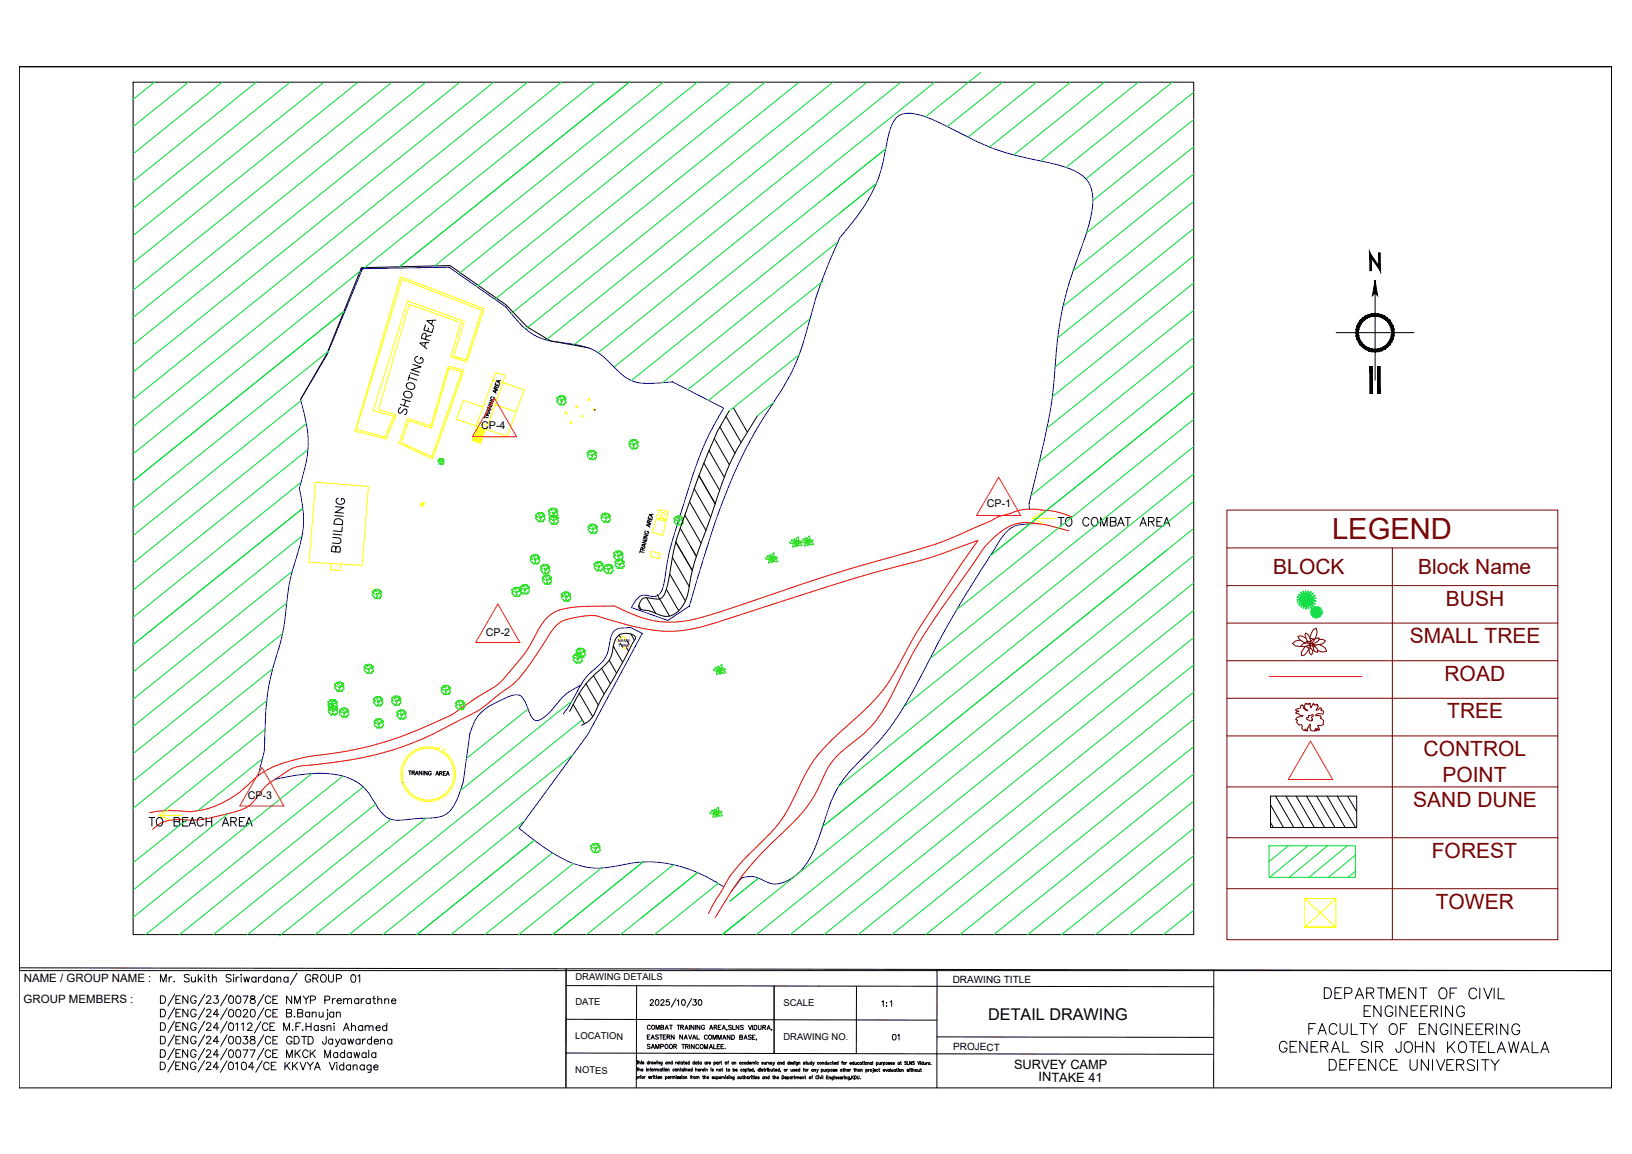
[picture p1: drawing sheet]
<svg xmlns="http://www.w3.org/2000/svg" width="420mm" height="297mm" viewBox="0 0 420 297" stroke-linecap="round" stroke-linejoin="round" font-family="sans-serif">
<defs><g id="words">
<text font-size="7.5" fill="#720000" x="342.9" y="138.8">LEGEND</text>
<g font-size="5.4" fill="#720000">
<text x="327.8" y="147.8">BLOCK</text>
<text x="365.1" y="147.8">Block Name</text>
<text x="372.3" y="155.9">BUSH</text>
<text x="363" y="165.6">SMALL TREE</text>
<text x="371.9" y="175.3">ROAD</text>
<text x="372.6" y="184.9">TREE</text>
<text x="366.5" y="194.7">CONTROL</text>
<text x="371.3" y="201.2">POINT</text>
<text x="363.8" y="207.8">SAND DUNE</text>
<text x="368.6" y="220.9">FOREST</text>
<text x="369.6" y="234">TOWER</text>
</g>
<text font-size="5.3" x="271.3" y="136.5">TO COMBAT AREA</text>
<text font-size="5.3" fill="#ff0" x="37" y="213.8">TO BEACH AREA</text>
<text font-size="4.4" x="228.6" y="268.8">01</text>
<text font-size="4.2" x="254.4" y="262.6">DETAIL DRAWING</text>
<g font-size="3.3">
<text x="261.1" y="275.2">SURVEY CAMP</text>
<text x="267.4" y="278.4">INTAKE 41</text>
</g>
<g font-size="3">
<text x="6.1" y="252.8">NAME / GROUP NAME :</text>
<text x="6.1" y="258.1">GROUP MEMBERS :</text>
</g>
<g font-size="2.8">
<text x="123.9" y="110.4">CP-4</text>
<text x="254.1" y="130.6">CP-1</text>
<text x="125.1" y="163.6">CP-2</text>
<text x="63.8" y="205.8">CP-3</text>
</g>
<g font-size="2.6">
<text x="245.3" y="253">DRAWING TITLE</text>
<text x="245.4" y="270.4">PROJECT</text>
</g>
<g font-size="2.4">
<text x="148.2" y="252.3">DRAWING DETAILS</text>
<text x="148.2" y="258.8">DATE</text>
<text x="201.7" y="258.9">SCALE</text>
<text x="148.1" y="267.5">LOCATION</text>
<text x="201.7" y="267.6">DRAWING NO.</text>
<text x="148.1" y="276.3">NOTES</text>
</g>
<g font-size="1.1">
<text x="159.1" y="165.1">NAME</text>
<text x="159.1" y="166.4">TYRE</text>
</g>
</g></defs>
<!-- layer: ROAD -->
<path d="M264.6 134.9a15.3 15.3 0 0 1 5.3 .3l5.3 1.4M267.3 134.8a11.4 11.4 0 0 0-11.3 3.4l-2.4 2.5-3.5 5a306.5 306.5 0 0 0-13 18.9l-3.2 5.7-3 5.9a35.9 35.9 0 0 1-9.3 13.3l-2.6 2.1a19.9 19.9 0 0 0-7.8 10.1 32.1 32.1 0 0 1-7.6 10.6l-2.4 2.3a77.6 77.6 0 0 0-17.1 21.6M276 133a27.6 27.6 0 0 0-13.3-1.7l-2.6 .9a15.3 15.3 0 0 0-5.8 2.2l-6.6 2.9a81.8 81.8 0 0 1-13.6 4.8 499.3 499.3 0 0 0-41.3 12.9l-10.2 3.4a26.9 26.9 0 0 1-22.7-1.6l-1.7-.8a56 56 0 0 0-13.3 .8 8.9 8.9 0 0 0-6.3 5.2l-.8 1.5a30.7 30.7 0 0 1-5.6 8.2 21.1 21.1 0 0 1-8.9 7.5l-6.9 4.8a104.2 104.2 0 0 1-22.7 8.4l-4.7 1-4.8 .7a37.2 37.2 0 0 0-16.9 4.9l-1.7 1.3a25.5 25.5 0 0 1-16.6 8.6 31.8 31.8 0 0 0-10.5 .3M326.8 174.1h23.8M39.3 213.5a8.3 8.3 0 0 1 7-2.5 27.3 27.3 0 0 0 11.5-1.3l2.1-.6a9.4 9.4 0 0 0 7.1-5 12.7 12.7 0 0 1 5-4.3 11.5 11.5 0 0 1 8.2-2.9 88.1 88.1 0 0 0 31.2-7.9l10.8-5.6a35.1 35.1 0 0 0 6.5-4.9l1.1-.7a22.6 22.6 0 0 0 7.3-7.8l3-4.5a16 16 0 0 1 3.6-4.9 7.6 7.6 0 0 1 4.4-1.7l1.3-.2a11.6 11.6 0 0 1 7.1 .7 54.4 54.4 0 0 0 15.7 3.1l3.2-.2 3.1-.5a96.5 96.5 0 0 0 12.3-3.6l12.1-4a490.8 490.8 0 0 1 36.9-10.7l12-4.4a394 394 0 0 0-15.9 23.9l-4.1 7.4a42.7 42.7 0 0 1-10.2 13.3 71.9 71.9 0 0 0-12 11.9l-1.8 2.8-1.6 3.1a40 40 0 0 1-7.8 12.9l-1.2 1.2a73.6 73.6 0 0 0-9.3 9.9l-5.5 9.6" fill="none" stroke="#f00" stroke-width=".26"/>
<!-- layer: BOUNDARY -->
<g fill="none" stroke="#00f" stroke-width=".26">
<path d="M93.2 69.5l-9 21.8-6.8 11.6 .7 2.8a27.7 27.7 0 0 1-.2 17.1l-.8 2.9a28.1 28.1 0 0 1-.5 16.8 60.4 60.4 0 0 0-3.3 17 58.6 58.6 0 0 1-3 12.4l-1 4.2-.6 4.2-.6 12.9-1.7 6.5M93.2 69.2l22.4-.4 14.6 10.2 2.1 2.5a15.4 15.4 0 0 0 11.5 6.6 23.9 23.9 0 0 1 9.8 2.4 33.9 33.9 0 0 1 6.4 5.8 10 10 0 0 0 8.2 2.4l4.9-.4 13.2 6.8a87.8 87.8 0 0 0-10.1 24l-2.1 6.6a73.2 73.2 0 0 0-3.2 14.5 3.5 3.5 0 0 1-2.3 3.3h-.9a3.2 3.2 0 0 0-4.6 1.9l-.6 1 9.4 3.3 5.6-3.7a239.1 239.1 0 0 1 12.5-36.4l1.4-2.9a133.9 133.9 0 0 1 10-16.6 50.9 50.9 0 0 0 6.2-14.6 123.8 123.8 0 0 1 8.6-24.3 49.4 49.4 0 0 0 9.5-14.2l1.4-4.1 1.2-6a12.8 12.8 0 0 1 2.3-6.4 5.1 5.1 0 0 1 5.4-1.1l4 1.3 8.7 4.3a58.1 58.1 0 0 0 18 6.2l5.7 1.2a13.1 13.1 0 0 1 7.6 4.2 10.5 10.5 0 0 1 1.1 8l-1.5 5.8a127 127 0 0 0-6.6 22.1l-1 7.7a129.7 129.7 0 0 1-4.5 29l-2.5 10.3v1.6M115.6 68.8h.1M264.6 134.9a7.2 7.2 0 0 0-6.8 3.7 355 355 0 0 0-22.9 39.5 63.6 63.6 0 0 1-12.7 16.9 30 30 0 0 0-9.5 15l-1.2 3.6a24.8 24.8 0 0 1-5.7 10.9 8.8 8.8 0 0 1-7.2 2.9l-4.1-1.7h-2.7l-.8 .3-2.7 3.4M149.5 176.3a18.6 18.6 0 0 0-7.7 6.7l-1.9 1.8a1.79 1.79 0 0 1-1.8 .7 1.79 1.79 0 0 1-1.5-1.3l-1.5-3.7a2.42 2.42 0 0 0-3.5-1.4 24.1 24.1 0 0 0-8.1 4.7 12.5 12.5 0 0 0-2.5 5l-1.7 12.4-1.3 3.8a7.4 7.4 0 0 1-5.1 5.3l-8.6 .7a6 6 0 0 1-7.2-3.3l-1-1.7a12.5 12.5 0 0 0-10.5-6.8 47.8 47.8 0 0 0-14.7 1.3M145 183.8l1.9-2.7 1.6-3a18.3 18.3 0 0 1 5.9-7l.6-.6a8.6 8.6 0 0 0 2.1-5.7l.5-1.7 .4-.6 1.4-.8 3-.2 2.9 1.6-13.9 25.9-17.8 24.2a54.4 54.4 0 0 0 13.9 9 18.8 18.8 0 0 0 11.7 .6 33 33 0 0 1 27.1 5.5"/>
<circle cx="93.2" cy="69.1" r=".28"/>
</g>
<!-- layer: Infra Structure -->
<g fill="none" stroke="#ff0" stroke-width=".26">
<path d="M103.2 71.2l21.5 8.2-4.5 13.8-4.1-1.4 2.5-8.8-13.2-4.7-8 27.1 4.6 1.4-2.6 6.2-8-2zM103.5 71.9l20.5 7.9-4 12.9-3.2-1 2.7-9-14.6-5.2-8.8 28.2 5.3 1.4-2.3 5.4-7.4-2zM115.4 94.3l4.1 1-8.1 22.8-8.6-4 2-6.4 6.1 1.9zM115.6 94.8l3.3 .9-7.7 21.8-7.8-3.6 1.9-5.6 5.8 1.9zM126.9 97.8l2.5 .8 .6-2-2.5-.7-4.9 13.7M129.4 98.5l5.5 1.9-4.4 11.9-13-4.4 1.8-4.9 5.1 1.8M129.4 98.6l-4.2 11.9M101.4 107.1h.1M110.9 109.6h.1M121.7 113.3l2 .7M121.7 113l2.1 .7M121.7 112.9l2.2 .8"/>
<path d="M121.9 112.7l2 .7M121.9 112.6l2.1 .7M121.9 112.3l2.2 .7M122 112.2l2.1 .7M122.1 111.8l2.1 .8M122.2 111.6l2.1 .7M122.2 111.5l2.1 .7M122.3 111.2l2.1 .7M122.4 111.1l2 .7M122.5 110.9l2 .7M122.5 110.7l2.1 .7M122.6 110.5l2.1 .7"/>
<path d="M122.6 110.4l2.1 .7M122.7 110.1l2.1 .8M122.8 110l2 .7M122.8 109.8l2.2 .6-1.3 3.7-2.1-.7zM123.2 108.8l2.1 .7M124.1 112.7l-2-.7 2 .7M127.5 104.1l5.3 1.8M132.3 107.5h.1M145.4 106.2l.3-.2 .2 .4-.3 .1zM146.8 108.7l.3-.2 .2 .3-.3 .2zM148.2 104.6l.4-.2 .1 .4-.3 .1zM149.6 107.1l.4-.2 .1 .3-.3 .2z"/>
<path d="M151.4 102.8l.4-.2 .1 .4-.3 .2zM152.7 105.3l.4-.2 .1 .4-.3 .1zM81.3 124.1l13.6 1.1-1.7 20.3-13.6-.8zM108.5 129.4l.5 .8M109.2 129.4h-.7l-.2 .8h.7l.2-.8-.9 .8M169.7 133.3l1.6 .4v.4l-1.8-.3zM169.7 131.2l2.3 .5-1.3 6.2-2.7-.9zM170.1 133.5l.3-1.6 .7 .2-.3 1.5M265.7 133.4l2.9 1.2M268.5 131.8l-2.8 1.6h6M85.2 145.1l-.1 1.6 2.5 .1 .1-1.6M95.5 151.4l.1 .1z"/>
<path d="M167.5 143.2l.3-1.3 2.2 .5-.3 1.3-2.2-.5M89.6 178.2l.2 .1zM161.4 165l-.8-1.3-1.5 1 .5 .9M162 165.8l-1.3 1.3-.3-.5M113 192.8a7 7 0 0 0-9.8 6.9 7 7 0 0 0 10.5 5.7 7 7 0 0 0 .5-12M113.3 192.2l-.5 1M114.5 192.8l-.5 1M335.9 231.3v7.4h8v-7.4h-8l8 7.4h-8l8-7.4"/>
<circle cx="110.2" cy="199.3" r="6.7"/>
</g>
<!-- layer: TBLK-SYM -->
<path d="M127.3 102.6l5.7 9.8h-11.4zM257.1 122.8l5.7 9.9h-11.4zM128.2 155.5l5.6 9.9h-11.3zM67.4 197.6l5.7 9.9h-11.4zM337.4 190.7l5.7 9.9h-11.4z" fill="none" stroke="#ff3f00" stroke-width=".26"/>
<!-- layer: TREES -->
<g fill="none" stroke="#37dd00" stroke-width=".26">
<path d="M112.8 118.3l.4-.2 .3 .3-.2-.1v-.3h.3v.3l.2-.3 .2 .1-.1 .3 .2-.2 .2 .4-.4 .1 .3 .2a.23 .23 0 0 1 .1 .3 .23 .23 0 0 1-.3 0l.1 .3h-.5v-.3l-.2 .3h-.2l-.4-.6 .4-.3h-.4l.2-.2zM113.5 118.7l.3-.1-.1 .4-.3-.1zM143.3 102.4l.6-.4 .1 .3 .4 .2-.3-.3 .1-.4h.4l.1 .4 .2-.4 .3 .1-.1 .5 .3-.2 .3 .3v.3h-.6l.4 .1v.3a.36 .36 0 0 1 .3 .4 .36 .36 0 0 1-.6 .2l.2 .4-.2-.2-.1 .3v-.3l-.1 .3-.4-.1v-.5l-.2 .5h-.4l-.2-.5h-.2l-.3-.5 .7-.3-.6-.2 .2-.2zM144.3 103.1l.6-.2-.2 .1 .1 .3-.5-.1zM151.1 116.5l.5-.2 .1-.3 .5 .5-.3-.2 .1-.4h.4l.1 .4 .1-.4 .5 .1-.2 .5 .5-.2-.1 .2 .3 .1v.2h-.5l-.2 .2h.4l.2 .3a.38 .38 0 0 1 0 .5 .38 .38 0 0 1-.4 .1l.1 .4-.2-.2-.1 .2v-.2l-.1 .2h-.3l-.1-.6-.2 .6h-.4l-.1-.5h-.2l-.3-.5 .6-.3-.6-.2 .3-.2zM152.1 117.2l.6-.2-.2 .1v.4zM161.9 113.7l.4-.1 .1-.3 .6 .5-.4-.4 .2-.3h.4l.1 .4 .1-.3h.4l-.1 .5 .3-.2 .3 .3v.3h-.6l.4 .1v.3a.37 .37 0 0 1 .3 .5 .37 .37 0 0 1-.6 .1l.1 .4-.1-.2-.2 .3 .1-.2-.1 .2-.4-.1-.1-.5-.1 .6-.4-.1-.2-.5h-.2l-.3-.4 .6-.4-.5-.1 .2-.3zM162.8 114.4l.7-.2-.2 .5zM137.9 132.5l.6-.4 .1 .3 .4 .2-.4-.5 .1-.2h.4l.1 .4 .2-.3h.4l-.1 .5 .3-.2 .3 .3-.1 .3h-.6l.5 .1-.1 .2a.37 .37 0 0 1 .3 .5 .37 .37 0 0 1-.5 .2l.1 .4-.1-.2-.1 .2-.1-.2v.2h-.4l-.1-.5-.2 .5h-.4l-.1-.5h-.2l-.3-.5 .6-.3-.6-.2 .3-.2zM139 133h.4l-.1 .1v.3l-.5-.1zM141.2 131.4l.4-.2 .1-.3 .2 .4 .4 .1-.3-.2v-.4h.4l.1 .4 .2-.3h.4l-.1 .5 .3-.2 .3 .3v.3h-.6l-.1 .1h.5l-.1 .2a.37 .37 0 0 1 .4 .5 .37 .37 0 0 1-.6 .2l.1 .4-.1-.2-.2 .2v-.2v.2h-.4v-.5l-.3 .5h-.4l-.1-.5h-.2l-.3-.5 .6-.3-.6-.2 .3-.2zM141.4 133.1l.4-.1v-.3l.6 .5-.3-.2 .1-.4h.4l.1 .4 .2-.4 .3 .1v.5l.3-.2 .3 .3-.1 .2h-.6l.4 .2v.2a.37 .37 0 0 1 .3 .5 .37 .37 0 0 1-.6 .2l.2 .3-.2-.1-.1 .2v-.2l-.1 .2-.4-.1v-.5l-.2 .6-.4-.1-.1-.5-.3 .1-.3-.5 .7-.4-.6-.1 .2-.2z"/>
<path d="M142.1 132.1l.6-.2-.1 .1v.3l-.4-.1zM142.3 133.8l.6-.2-.2 .5zM151.4 135.5l.6-.5 .1 .4 .4 .1a.39 .39 0 0 1-.3-.6h.4l.1 .4 .2-.4 .4 .1-.1 .5 .5-.2 .1 .5-.7 .2h.5l-.1 .2a.35 .35 0 0 1 .3 .5 .35 .35 0 0 1-.5 .1l.1 .5-.1-.2-.2 .2v-.2v.2h-.4l-.1-.6-.2 .6-.4-.1-.1-.4h-.2l-.3-.5 .6-.4-.6-.2 .3-.1zM152.3 136.1l.6-.2-.1 .2 .1 .3-.5-.1zM154.7 132.6l.5-.2 .1-.2 .1 .3 .4 .2-.3-.2 .1-.4h.4l.1 .3 .1-.3 .4 .1-.1 .5 .4-.3 .3 .3-.1 .3h-.6l.4 .2v.2a.36 .36 0 0 1 .3 .4 .36 .36 0 0 1-.5 .3v.3l-.1-.1-.1 .2v-.2l-.1 .2-.4-.1-.1-.5-.1 .6-.4-.1-.1-.5-.3 .1-.3-.5 .6-.4-.5-.1 .2-.3zM155.7 133.3l.6-.2-.2 .2 .1 .2h-.5zM173.5 133.4l.4-.2 .1-.3 .6 .5-.3-.2 .1-.4h.4l.1 .4 .2-.4 .1 .2 .2-.1-.1 .5 .3-.2 .3 .3v.3h-.6l.4 .1v.2a.37 .37 0 0 1 .3 .5 .37 .37 0 0 1-.6 .2l.1 .4-.1-.2-.2 .2v-.2v.2h-.4l-.1-.6-.1 .6h-.4l-.2-.6-.2 .1-.3-.5 .6-.4-.5-.1 .2-.2zM174.4 134.1l.7-.3-.2 .2v.4zM204 139.4l-.7 .3 .2 .2h.7M204.5 139.9l-.4 .7v.2h.3l.4-.6M204.5 139.6h.1M204.5 139.2l-.3-.2h-.4l.7 .6"/>
<path d="M204.6 139.9v.1M204.6 139.5l.4 .1zM204.7 139.5l-.2-.8 .3 .2 .1 .7M204.8 139.6l-.7 .3h.5l.3-.2M204.9 139.7l.3 .6M205 139.7l.3 .2zM205 139.7l-.2 .4 .2 .6 .2-.4M205.1 139.3h.2l-.3 .3zM205.2 139.9v.4M205.2 139.8l.4 .7-.3-.2M205.2 139.3l-.3-.3 .6-.8 .1 .3-.3 .8M205.4 139.3l.4-.1-.2 .3-.6 .1"/>
<path d="M205.5 139.8l-.1 .2M205.8 139.8l.6 .3 .1 .3-.9-.1M205.8 139.3l.6 .1a.96 .96 0 0 1-1.3 .3M207 139.1l-.5 .1-.3 .2 .3 .2 .6 .1M207.4 139.7l-.4 .6 .1 .3 .7-.7M207.4 139.3h.1M207.5 139.6l.3 .2M207.5 138.9l-.3-.2-.5 .1 .1 .2 .7 .3M207.5 139.2l.4 .2zM207.7 139.2l-.2-.8 .3 .2 .1 .7M207.7 139.3l-.7 .3h.6l.2-.2M207.8 139.5l.4 .6"/>
<path d="M207.9 139.4l.4 .2zM207.9 139.5l-.1 .3 .2 .7 .1-.5M208 139.8l-.1 .1M208.1 139.1l.2-.1-.4 .4zM208.1 139.5l.4 .4 .1 .3-.4-.2M208.1 139.6l.1 .5M208.2 139l-.3-.1v-.2l.5-.7 .1 .5-.2 .6M208.3 139.7l-.1 .1M208.3 139l.3-.1 .1 .2M208.4 139.5l-.1 .2M208.7 139.5l.6 .4 .2 .3-.9-.1M208.7 139.1l.6 .1a.96 .96 0 0 1-1.2 .3"/>
<path d="M208.7 139.1l-.8 .3M95.8 152.3l.6-.5 .1 .4 .4 .1-.3-.2 .1-.4h.4v.4l.3-.4 .3 .1-.1 .5 .3-.3 .3 .6-.6 .2h.4l.2 .3a.38 .38 0 0 1 0 .5 .38 .38 0 0 1-.5 .1l.2 .4-.2-.2-.1 .2v-.2l-.1 .2-.4-.1v-.5l-.2 .6-.4-.1-.2-.5-.2 .1-.3-.5 .7-.4-.6-.1 .2-.2zM96.8 152.9l.6-.2-.2 .2v.3zM131.7 151.8l.5-.2 .1-.3 .5 .5-.3-.2 .1-.4h.4l.1 .3 .2-.3h.4l-.2 .6 .4-.3 .3 .6-.5-.1-.2 .3h.4l.2 .3a.38 .38 0 0 1 0 .4 .38 .38 0 0 1-.4 .1l.1 .4-.2-.1-.1 .2v-.2l-.1 .2-.3-.1-.1-.5-.3 .4 .1 .2-.4-.1-.1-.5-.3 .1-.2-.5 .6-.4-.6-.1 .2-.3zM132.7 152.4l.6-.2-.2 .5zM133.8 151l.7-.4 .1 .3 .3 .2-.3-.2 .1-.4h.5v.4l.3-.4v.2l.3-.1-.1 .5 .3-.2 .3 .3v.2l-.7 .1 .4 .1v.2a.37 .37 0 0 1 .3 .5 .37 .37 0 0 1-.5 .2l.1 .4-.2-.2-.1 .2v-.2l-.1 .2h-.3l-.1-.6-.2 .6-.3-.1-.2-.5-.2 .1-.3-.5 .6-.4-.6-.1 .3-.2zM134.8 151.7l.7-.2-.3 .2v.3zM136.5 143.3l.6-.4 .1 .3 .4 .2-.4-.5h.2v-.2h.4l.1 .5 .1-.4h.4l-.1 .6 .4-.3 .3 .4-.1 .2h-.6v.1l.4 .1v.2a.35 .35 0 0 1 .3 .4 .35 .35 0 0 1-.5 .2v.4l-.1-.1-.1 .2v-.2l-.1 .2-.3-.1-.1-.5-.3 .6-.1-.2v.1h-.2l-.1-.5-.3 .1-.3-.5 .6-.4-.5-.1 .2-.2zM137.5 144l.6-.2-.2 .2 .1 .3-.5-.1zM139.1 145.9l.5-.2v-.3l.6 .5-.3-.2 .1-.4h.4l.1 .4 .2-.4 .1 .1h.2v.5l.3-.2 .3 .3-.1 .2h-.6l.4 .2v.2a.37 .37 0 0 1 .3 .5 .37 .37 0 0 1-.6 .2l.2 .3-.2-.1-.1 .2v-.2l-.1 .2-.4-.1v-.5l-.2 .6-.4-.1-.1-.5-.3 .1-.3-.5 .7-.4-.6-.1 .2-.2zM139.6 148.6l.4-.2 .1-.3 .6 .5-.3-.2v-.4h.5v.4l.2-.3h.4l-.1 .5 .3-.2 .3 .5-.7 .2h.5l.2 .3a.38 .38 0 0 1-.1 .5 .38 .38 0 0 1-.4 .1l.1 .4-.1-.2-.2 .2v-.2v.2h-.4v-.6l-.3 .4 .1 .2h-.5l-.1-.6-.2 .1-.3-.5 .6-.4-.6-.1 .3-.2zM140.1 146.5l.6-.2-.2 .5z"/>
<path d="M140.5 149.3l.7-.3-.2 .2 .1 .3-.5-.1zM144.5 152.9l.6-.4 .1 .3 .4 .2-.3-.3 .1-.4h.4l.1 .4 .2-.4 .1 .2 .2-.1-.1 .5 .3-.2 .3 .3v.3h-.6l.4 .1v.3a.36 .36 0 0 1 .3 .4 .36 .36 0 0 1-.6 .2l.1 .4-.1-.2-.2 .3v-.3v.3l-.4-.1-.1-.5-.1 .5h-.4l-.2-.5h-.2l-.3-.5 .6-.3-.5-.2 .2-.2zM145.4 153.6l.7-.2-.2 .1v.4zM152.9 145.1l.6-.4 .2 .3 .3 .2-.3-.3v-.3h.5v.3l.3-.3 .1 .1 .2-.1-.1 .5 .5-.1 .1 .4-.6 .2 .4 .1 .2 .3a.36 .36 0 0 1 0 .4 .36 .36 0 0 1-.5 .1l.2 .3h-.2l-.1 .2v-.2l-.1 .2-.4-.1v-.5l-.3 .4 .1 .2-.4-.1-.1-.4a.53 .53 0 0 1-.4-.8l.5-.1-.7-.2 .3-.2zM153.9 145.8l.6-.2-.2 .1 .1 .3h-.5zM155.4 145.8l.6-.4 .2 .3 .3 .2-.3-.2 .1-.5h.4v.5l.3-.4h.3l-.1 .6 .4-.3 .2 .6-.6 .1 .4 .1 .2 .3a.38 .38 0 0 1 0 .4 .38 .38 0 0 1-.5 .1l.2 .4-.2-.1-.1 .2v-.2l-.1 .2-.4-.1v-.5l-.2 .5h-.4l-.2-.5-.2 .1-.3-.5 .7-.4-.6-.1 .2-.2zM156.4 146.5l.6-.2-.2 .2 .1 .3-.5-.1zM158 142.4l.6-.5 .1 .4 .3 .1-.3-.4 .1-.2h.4l.1 .4 .2-.4 .1 .2 .3-.1-.1 .5 .3-.2 .3 .3-.1 .2-.5 .1 .4 .1-.1 .2a.37 .37 0 0 1 .3 .5 .37 .37 0 0 1-.5 .2l.1 .4-.2-.2-.1 .2 .1-.2-.1 .2h-.4l-.1-.6-.2 .6-.3-.1-.2-.4h-.2l-.2-.2v-.3h-.1l.1-.2 .5-.1-.6-.2 .3-.2zM158.3 144.5l.4-.1 .1-.3 .6 .5-.3-.2 .1-.4h.4v.3l.2-.3h.4l-.1 .6 .5-.2-.1 .2h.2v.3h-.4l-.3 .2h.5l.2 .3a.38 .38 0 0 1 0 .4 .38 .38 0 0 1-.5 .2l.1 .3-.1-.1-.2 .2v-.2v.2l-.4-.1-.1-.5-.1 .6-.5-.1-.1-.5-.2 .1-.3-.5 .6-.4-.5-.1 .2-.3zM158.9 143.1l.6-.3-.2 .2 .2 .3zM159.2 145.2l.7-.2-.2 .2v.3zM197.8 143.5l-.8 .2 .9 .3"/>
<path d="M198.2 144l-.3 .9 .7-.6M198.2 143.7h.1M198.3 143.3l-.8-.2 .1 .2 .7 .4M198.3 144l.1 .1M198.4 143.6l.3 .1zM198.4 144.1l.2 .1M198.4 143.6l-.2-.8 .3 .2 .2 .7M198.5 143.7l-.7 .3 .9-.2M198.7 143.8l.1 .5 .2 .1-.1-.4M198.7 143.8l.3 .2zM198.7 143.8l-.2 .4 .3 .7 .1-.5M198.8 144.2h-.1"/>
<path d="M198.8 143.5l.2-.2-.3 .4zM199 143.3l-.3-.2 .5-.8 .1 .3-.3 .9M199.1 144.1h-.1M199.1 143.3l.3-.1 .1 .2M199.2 143.9l-.1 .1M199.5 143.4l.6 .1-.3 .3h-.9l.4 .4 .1 .4-.4-.2M199.5 143.4l-.8 .3M199.5 143.9l.6 .3 .1 .3-.3 .1-.5-.2M204.7 140l.2 .1M205.1 140.1h-.2M205.3 140v.1M86.1 176.1l.6-.4 .2 .3 .3 .2-.3-.2 .1-.5h.4v.4l.3-.4 .1 .2 .2-.1-.1 .5 .5-.1 .1 .4h-.4l-.2 .2h.4l.2 .4a.38 .38 0 0 1 0 .4 .38 .38 0 0 1-.5 .1l.2 .4-.2-.2-.1 .3v-.3l-.1 .3-.4-.1v-.5l-.2 .6-.4-.1-.2-.5h-.2l-.3-.4 .2-.3 .5-.1-.6-.2 .2-.2z"/>
<path d="M87.1 176.8l.6-.2-.2 .1v.4zM93.7 171.5l.6-.4 .1 .3 .4 .2-.3-.2 .1-.4h.4l.1 .4 .2-.4 .1 .1h.2l-.1 .5 .3-.2 .3 .2v.3h-.6l.4 .2v.2a.36 .36 0 0 1 .3 .5 .36 .36 0 0 1-.6 .1l.1 .4-.1-.1-.2 .2v-.2v.2l-.4-.1-.1-.5-.1 .5h-.4l-.2-.5-.2 .1-.3-.5 .6-.4-.5-.1 .2-.3zM94.6 172.2l.7-.2-.2 .2 .1 .3-.5-.1zM96.1 179.9l.6-.5 .1 .4 .4 .1-.3-.2 .1-.4h.4l.1 .4 .1-.3h.4l-.1 .5 .3-.2 .3 .3v.2l-.6 .1 .4 .1v.2a.37 .37 0 0 1 .3 .5 .37 .37 0 0 1-.6 .2l.2 .4-.2-.2-.1 .2v-.2l-.1 .2h-.4v-.6l-.2 .6-.4-.1-.2-.4h-.2l-.2-.2 .1-.3h-.2l.2-.2 .5-.1-.6-.2 .2-.2zM100.8 179.7l.4-.1 .1-.3 .2 .3 .4 .2-.3-.2v-.5h.5v.4l.3-.4 .1 .2 .2-.1-.1 .6 .3-.3 .3 .3v.3h-.6v.1h.4l-.1 .3a.37 .37 0 0 1 .4 .4 .37 .37 0 0 1-.6 .2l.1 .4-.1-.2-.1 .3v-.2l-.1 .2-.4-.1v-.5l-.3 .6-.3-.1-.2-.5h-.2l-.3-.4 .6-.4-.6-.2 .3-.2zM113.6 177l.6-.4 .1 .3 .4 .2-.4-.5 .1-.2h.4l.1 .4 .2-.3h.4l-.1 .5 .3-.2 .3 .3-.1 .3h-.6l.5 .1-.1 .2a.37 .37 0 0 1 .3 .5 .37 .37 0 0 1-.5 .2l.1 .4-.2-.2-.1 .2v-.2v.2h-.4l-.1-.5-.2 .5h-.4l-.1-.5h-.2l-.3-.5 .6-.4-.6-.1 .3-.2zM114.5 177.7l.6-.3-.1 .2v.3l-.5-.1zM147.5 168.9l.4-.2 .1-.3 .6 .5a.39 .39 0 0 1-.3-.6h.4l.1 .3 .2-.3h.4l-.1 .6 .3-.3 .3 .6-.4-.1-.2 .3h.4l.2 .3a.38 .38 0 0 1 0 .4 .38 .38 0 0 1-.5 .2l.2 .2h-.2l-.1 .2v-.2l-.1 .2-.4-.1-.1-.5-.2 .4 .1 .2-.4-.1-.1-.3a.58 .58 0 0 1-.5-.7l.6-.3-.6-.1 .2-.3zM148.3 167.4l.6-.5 .1 .4 .3 .2-.3-.5 .1-.2h.4l.1 .4 .2-.4 .1 .2 .3-.1-.1 .5 .3-.2 .3 .3v.3h-.6l.4 .1-.1 .2a.36 .36 0 0 1 .3 .5 .36 .36 0 0 1-.5 .2l.1 .4-.2-.2-.1 .2 .1-.2-.1 .2h-.4l-.1-.6-.2 .6-.3-.1-.2-.4h-.2l-.3-.5 .6-.4-.6-.1 .3-.2zM148.4 169.5l.6-.2-.2 .5zM149.2 168l.6-.2-.2 .2 .2 .3-.5-.1zM184.4 172.2l-.8 .3 .9 .2"/>
<path d="M184.8 172.7l-.4 .7 .1 .2 .7-.6M184.9 172.4h.1M184.9 172l-.8-.2 .1 .2 .7 .4M184.9 172.7l.1 .1M184.9 172.3l.4 .2zM185 172.8l.2 .1M185.1 172.3l-.2-.8 .3 .2 .1 .7M185.1 172.4l-.7 .3 .9-.2M185.3 172.5l.3 .6-.1-.4M185.3 172.5l.4 .2zM185.3 172.5l-.1 .4 .2 .7 .1-.5M185.4 172.2l.3-.1-.4 .4z"/>
<path d="M185.4 172.9h-.1M185.6 172l-.3-.2 .5-.8 .1 .6-.2 .6M185.7 172.8h-.1M185.7 172l.3-.1 .1 .2M185.8 172.6l-.1 .1M186.1 172.6l.7 .6-.3 .1-.5-.2M186.1 172.1l.6 .1a.96 .96 0 0 1-1.2 .3l.4 .4 .1 .4-.4-.2M186.1 172.1l-.7 .4M84.4 180.6l.5-.1 .1-.3 .1 .3 .4 .2-.4-.5 .1-.2h.5l.1 .5 .1-.4h.4l-.1 .6 .4-.3 .3 .3-.1 .3h-.6l.4 .1v.2a.37 .37 0 0 1 .3 .5 .37 .37 0 0 1-.6 .2l.1 .4-.1-.1v.1l-.1-.1-.1 .1h-.4v-.5l-.2 .5h-.4l-.2-.5-.2 .1-.3-.5 .6-.4-.6-.1 .3-.3zM84.5 182.2l.6-.4 .1 .3 .4 .2-.4-.5 .1-.2h.5v.5l.2-.4h.4l-.1 .6 .3-.3 .3 .4v.2h-.6l.4 .1-.1 .3a.37 .37 0 0 1 .4 .4 .37 .37 0 0 1-.6 .2l.1 .5v-.2l-.2 .2v-.2l-.1 .2-.4-.1v-.5l-.3 .6-.3-.1-.2-.5-.2 .1-.3-.5 .6-.4-.6-.1 .3-.2zM85.4 181.3l.6-.2-.2 .2 .1 .3-.5-.1zM85.5 182.9l.5-.2-.1 .2 .1 .3-.5-.1z"/>
<path d="M87.4 182.8l.6-.4 .1 .3 .3 .2a.39 .39 0 0 1-.3-.3 .39 .39 0 0 1 .1-.4h.4l.1 .4 .2-.4 .4 .1-.1 .5 .4-.1 .2 .4-.7 .1 .5 .1-.1 .2a.36 .36 0 0 1 .3 .5 .36 .36 0 0 1-.5 .2l.1 .4-.2-.2-.1 .2v-.2v.2h-.4l-.1-.5-.2 .5h-.4l-.1-.5h-.2l-.3-.5 .6-.4-.6-.1 .3-.2zM88.5 183.3l.4-.1-.2 .2 .1 .3-.5-.1zM96.3 185.6l.4-.2 .1-.3 .6 .5-.3-.2v-.4h.5v.4l.3-.4v.2l.3-.1-.1 .5 .3-.2 .3 .3v.3h-.6l.4 .1v.2a.37 .37 0 0 1 .3 .5 .37 .37 0 0 1-.6 .2l.1 .4-.1-.2-.2 .2v-.2v.2h-.4l-.1-.6-.1 .6h-.4l-.2-.6-.2 .1-.3-.5 .6-.4-.6-.1 .3-.2zM97.1 180.6l.6-.3-.2 .2 .1 .3zM97.2 186.3l.7-.3-.3 .2v.3zM101.8 180.4l.5-.2-.1 .2 .1 .3-.5-.1zM102.1 183.2l.5-.1v-.3l.6 .5-.3-.2 .1-.4h.4l.1 .4 .2-.4 .1 .2 .2-.1-.1 .5 .4-.2 .2 .3v.3h-.6l.4 .1v.2a.37 .37 0 0 1 .3 .5 .37 .37 0 0 1-.6 .2l.2 .4-.2-.2-.1 .2v-.2l-.1 .2h-.4v-.6l-.2 .6h-.4l-.2-.5h-.2l-.3-.5 .7-.3-.6-.2 .2-.2zM103.1 184l.6-.2-.2 .1v.4zM117.3 180.8l.6-.4 .1 .3 .3 .2-.2-.2v-.5h.4l.1 .5 .2-.4h.4l-.1 .6 .3-.2 .3 .3v.2h-.6l-.1 .1 .5 .1-.1 .2a.35 .35 0 0 1 .3 .5 .35 .35 0 0 1-.5 .1l.1 .5-.1-.2-.2 .2v-.2l-.1 .2-.3-.1-.1-.5-.2 .6-.2-.2 .1 .2-.3-.1-.1-.5-.3 .1-.3-.5 .7-.4-.7-.2 .3-.1zM118.2 181.5l.6-.2-.2 .2 .1 .3-.4-.1zM152 217.7l.7-.5 .1 .4 .3 .1-.2-.2v-.4h.4l.1 .4 .2-.3h.4l-.1 .5 .3-.2 .3 .5-.7 .2h.4l.3 .3a.38 .38 0 0 1-.1 .5 .38 .38 0 0 1-.4 .1l.1 .4-.1-.2-.2 .2v-.2l-.1 .2-.3-.1v-.5l-.3 .4v.2l-.4-.1-.1-.4h-.3l-.2-.5 .6-.4-.7-.1 .3-.2zM153 218.3l.6-.2-.2 .2 .1 .3-.4-.1z"/>
<path d="M183.5 208.9l-.8 .3 .9 .3M183.9 209.5l-.3 .4v.5l.2-.1 .5-.5M183.9 209.2h.1M184 209.5l.3 .2M184 208.7l-.8-.1 .3 .4 .5 .2M184.1 209l.3 .2zM184.2 209l-.2-.7 .3 .2 .1 .7M184.2 209.2l-.7 .3h.4l.4-.3M184.3 209.3l.4 .6M184.4 209.3l.4 .2zM184.4 209.3l-.1 .4 .2 .6 .1-.4M184.5 209l.3-.2-.4 .4z"/>
<path d="M184.5 209.7h-.1M184.6 209.5l.1 .4M184.7 208.8l-.3-.1v-.1l.3-.7 .2-.1 .1 .6-.2 .5M184.8 209.6h-.1M184.9 208.8l.4-.1-.2 .3-.6 .2M184.9 209.3l-.1 .2M185.2 209.3l.6 .4 .2 .3h-.6l-.3-.1M185.2 208.9l.6 .1-.3 .3h-.9l.4 .4 .1 .4-.4-.2"/>
</g>
<!-- layer: TBLK-TEXT -->
<g fill="none" stroke="#000" stroke-width=".26">
<path d="M104.7 98.8a1.17 1.17 0 0 1 1.4-.2 1.17 1.17 0 0 1 .6 1.3 1.16 1.16 0 0 1-1.4 .2 1.16 1.16 0 0 1-.6-1.3zM105.3 97.1l2 .7M105.5 96.5l-.4 1.4M105.6 96l2.1 .6M106.3 93.8l2.1 .6-2.5 .8 2.1 .6M107.5 91.8a.8 .8 0 0 0-.7 .7 .8 .8 0 0 0 .5 .8l.6 .2a.78 .78 0 0 0 1-.5 .78 .78 0 0 0-.6-1l-.2 .5M109.5 87.3l.3-.9-.1-.4-.4-.2-.6 .3-.3 .9 2.2 .7M109.5 83.6l-.4 1.3 2.1 .7 .4-1.3M109.6 88.3l-.3 1M110.3 84.4l-.2 .8M110.4 88.2l-2.3 .1 1.8 1.5M111 86.3l-1.3 .3"/>
<path d="M111.4 82.5l-.3 1M112.2 82.4l-2.3 .1 1.8 1.5M127.7 98.5l-.2 .6 .9 .3 .2-.6M128 98.9l-.1 .3M128.3 99.7l-.6 .2M128.5 98l-.1 .5M128.8 98h-1l.8 .7M103.1 104.1l2 .7M103.2 104.9a.84 .84 0 0 0-.3 1.5l.4-.2 .8-.9 .5 .1a1.01 1.01 0 0 1-.4 1.4M103.5 102.7l2.1 .7M104 101a1.13 1.13 0 0 1 1.4-.2 1.13 1.13 0 0 1 .6 1.3 1.14 1.14 0 0 1-1.4 .2 1.14 1.14 0 0 1-.6-1.3zM104.5 103l-.5 1.4"/>
<path d="M124.7 107.3l1 .3M124.8 107l-.2 .6M125.3 106.9l.2-.6-.2-.1-.4 .5 .9 .3M125.7 104.4l.9 .3-1.1 .3 .9 .3M125.8 104l.9 .3M126 105.6l-.2 .4M126.1 106.4l-.6 .2M126.1 103l1 .4-1.2 .3 1 .3M126.4 105.5l-1.1 .1 .8 .6M126.7 102.1a.41 .41 0 0 0-.2 .6 .41 .41 0 0 0 .5 .2 .41 .41 0 0 0 .2-.5l-.2-.1v.2M127.6 100.1l.1-.5-.3-.1-.2 .5 .9 .3M127.7 100.6l-.2 .4"/>
<path d="M128 100.5l-1.1 .1 .8 .6M85.7 138.3l1.5 .2a.73 .73 0 0 1 .6 .7 .73 .73 0 0 1-.7 .7l-1.6-.1M85.8 137.5l2.1 .2M86.2 133.9a1.19 1.19 0 0 1 2 .5v.7l-2.2-.2zM86.2 132.7l2.1 .2M86.4 130.4l2.1 .2-2.2 1.3 2.1 .2M87.1 128.2a.8 .8 0 0 0-.6 .9 .8 .8 0 0 0 .8 .7 .91 .91 0 0 0 1.2-.2 .91 .91 0 0 0 0-1.2l-.5-.1-.1 .5M88.1 135.6l-.1 1.2-2.2-.2M165.5 139l1 .2-1.1 .4 .9 .3M165.6 138.6l1 .2M165.8 137.6l1 .3-1.1 .3 1 .3M166.3 136.7a.4 .4 0 0 0-.3 .5 .4 .4 0 0 0 .5 .2l.4-.1v-.5h-.2v.2"/>
<path d="M167 133l-.2 .5 1 .3 .1-.6M167.1 134.6l.1-.5-.4-.1-.2 .5 .9 .3M167.2 135l-.2 .5M167.4 133.3l-.1 .4M167.5 135l-1.1 .1 .9 .6M167.7 134.1l-.6 .2M167.8 132.4l-.1 .5M168.1 132.4l-1 .1 .9 .6M86.5 141.1l.1-.3a.58 .58 0 0 1 .6-.1 .58 .58 0 0 1 .4 .5l-.1 .9-2.2-.1 .2-1.3 .4-.2 .5 .3v1.3M164.8 142l1 .2M164.9 141.6l-.2 .7M165.4 141.5l.1-.5-.3-.2-.3 .6 1 .2"/>
<path d="M165.9 140.2l-.1 .4M166.1 141l-.6 .2M166.3 140.1l-1.1 .1 .9 .6M105.2 198.4h.7M105.5 198.4v1M106.1 198.9h.6v-.4l-.6-.1v1M106.4 198.9l.4 .6M106.9 199.5l.4-1 .4 1M107.1 199.1h.5M108.6 198.5v1l-.7-1v1M109 198.5v1M110 198.5v1l-.7-1v1"/>
<path d="M111 198.7a.42 .42 0 0 0-.6 0 .42 .42 0 0 0 0 .6 .42 .42 0 0 0 .6 0v-.2h-.2M112.2 199.5l.4-1 .3 1M112.3 199.2h.5M113.2 199h.5l.1-.3-.6-.1-.1 .9M113.5 199l.3 .5M114.2 199h.3M114.8 198.6h-.6v.9l.6 .1M114.9 199.6l.4-1 .3 1M115 199.2h.5"/>
</g>
<!-- layer: Layer1 -->
<g fill="none" stroke="#00b85c" stroke-width=".26">
<path d="M334 154.3l2.3 .1M334 154.3v.2M334.1 153.8l2.3 .6 1.2 1.3-1.2-1.3zM334.1 153.6v.2M334.1 153.6l2.2 .8-2.2-.8M334.4 153l1.9 1.3M334.4 152.9v.2l2 1.3M334.6 154l1.8 .4-1.7 .2M334.7 153.8l1.7 .6-1.7 .2M334.7 154.6v.1M334.7 153.9l1.6 .5M334.8 153.9l-.1 .1"/>
<path d="M334.8 153.7l1.5 .7M334.8 152.6l1.6 1.8M334.8 153.7l-.1 .1M334.9 155.3l1.5-.9-1.8 .4 1.8-.4-1.4 1M334.9 155.3v.1M334.9 153.4l1.5 1 1.1-.9-1.2 .9M334.9 152.5l1.4 1.8M335 153.3l1.3 1.1M335 152.5l-.2 .1M335 154.3l1.4 .1M335 155.4l.1 .1M335 154.3v.1"/>
<path d="M335.1 153.9l1.3 .5M335.1 154.8v.2M335.2 153.8h-.1M335.2 153.8l1.2 .6M335.4 153.4l1 1M335.4 152.3l1 2.1M335.4 153.3l1 1.1M335.4 155.3l.1 .1M335.5 152.9l.9 1.5M335.6 152.1l.7 2.2M335.6 152.8h-.1M335.6 152.9l.7 1.5"/>
<path d="M335.9 153.1l.4 1.3M335.9 153.1l.5 1.3M336 152.7l.7 3.4M336 152.6l.2 .1M336.1 152l.3 2.4M336.2 152.7l.1 1.7M336.2 152.6l.2 1.8M336.2 152.6l.1 1.8M336.2 152l.2 2.3 .6-2.2M336.3 154.5l-2 1.2M336.3 154.4l1.5 .2-1.4-.2M336.3 154.4l-1.1-1.4 1.2 1.4"/>
<path d="M336.3 154.4l1.1 .9M336.3 154.5l-1.5 1.7M336.3 154.5l-.9 2.1M336.4 154.4l-2.3 .7 2.2-.7M336.4 154.4l-1.5 .1M336.4 154.4l-1.3 .5M336.4 154.4l-1 .9M336.4 154.4l1.2 .8M336.4 154.4l2.1 .9M336.4 154.4l2.3 .2M336.4 154.4l-1.3 1.2M336.4 154.4l-.7 1.5"/>
<path d="M336.4 154.4l-1.9 1.4M336.4 154.4l-.1 2.3M336.4 154.5l-.3 2.2M336.4 154.4l1.8 1.5M336.4 154.4l-.5 1.2M336.4 154.4v1.3M336.4 154.4l-1.4 1.9M336.4 154.4l-.8 2.2M336.4 154.4l.6 2.3M336.4 154.4l1.5 2.4M336.4 154.4l-1 1.4M336.4 154.4l-.9 1.5"/>
<path d="M336.4 154.4l-.4 1.7M336.4 154.4l-.2 1.8M336.4 154.4l.5 1.7M336.4 154.4l-2.4 .1M336.4 154.4l-1.3 .6M336.4 154.4l1.5 .7M336.4 154.4l1.4 .8M336.4 154.4l1 1.4M336.4 154.4l.2 1.7M336.4 154.4l-.9 1.1M336.4 154.4l-.4 1.4M336.4 154.4l.2 1.4"/>
<path d="M336.4 154.4l.4 2.3M336.5 153l-.2 1.4M336.5 154.4l2.2 .4M336.5 154.4l2 1.1M336.5 153l-.1 1.4M336.7 152.1l-.3 2.3M336.9 152.7l-1.1 3.4M336.9 152.7l.1 .1M337 155.6l-.6-1.2 .7 1.2M337 153.1l-.7 1.3M337 153.1l.1 .1M337 152.8l-.6 1.6-1.5 1"/>
<path d="M337.1 153.3l-.7 1.1M337.3 157.6h1.5M337.4 157.2l1.5 .4 .7 .8-.7-.8zM337.4 157.1l1.4 .5-1.4-.5M337.4 152.3l-1 2.1M337.5 155.1l-.1 .1M337.6 153.1l-1.2 1.3 1.2-1.2M337.6 153.1v.1M337.6 152.3l-1.2 2M337.7 154.2l-1.4 .2M337.7 154l-1.4 .4M337.8 157.3l1.1 .3-1.1 .1 1.1-.1-1.1 .2 1.1-.2-1 .5"/>
<path d="M337.8 154l-.1 .2M337.8 157.3l1.1 .3-.6 .6M337.9 157.2l1 .4-1.1-.3M337.9 156.4l1 1.2M338 157.6h.9l-.8 .3M338 156.9l.9 .7 .7-.5M338 153.8l-1.6 .6h1.7M338 156.4l.8 1.2-1.2-.9M338 152.7l.2 .1-1.8 1.5M338 153.7v.1M338 158.4l.9-.8-.5 1M338 157.3l.9 .3"/>
<path d="M338 157.6h.9M338 152.7l-1.6 1.7M338.1 154.5l-1.7-.1 1.5 .8M338.1 156.1l-1.7-1.6 1.3 2.4M338.1 157.2l.8 .4M338.1 154.4v.1M338.1 156.7l.8 .9-.6-1.4 .6 1.4M338.2 157l.7 .6-.9 .6M338.2 158.5l.7-.9-.6 1M338.3 156.6l.6 1-.8-.7M338.3 153.5l-2 .9M338.4 156.2l.5 1.4"/>
<path d="M338.4 156.9l.5 .7M338.5 153.4l-2 .9M338.6 153.4l-.2-.1-2 1.1M338.6 155.3l-.1 .2M338.6 156.7l.3 .9zM338.7 156.1l.2 1.5M338.7 154.6v.2M338.7 156.5l.2 1.1 .4-1.1-.4 1.1-.9 .6M338.7 154.1l-2.2 .3M338.8 154.1l-.1-.2-2.3 .5 1.6 .6M338.8 156.5l.1 1.1-.7-.9M338.8 156.4l.1 1.2-.5-1"/>
<path d="M338.8 156.4l.1 .1M338.8 156.1l.1 1.5M338.8 157.6l-1.2 .8M338.8 157.6l-.9 1.1M338.8 157.6l-1.4 .4M338.9 157.6l.9-.2zM338.9 157.6l.9 .1-.9-.1M338.9 157.6l.7 .5M338.9 156.5v1.1l-1.3-.8M338.9 157.6l.6-1.4-.6 1.4 1.4 .6M338.9 157.6l-.3 .9 .3-.9M338.9 157.6l-1.2 .9 1.2-.9 .2 1.1"/>
<path d="M338.9 157.6l.6 .5M338.9 157.6l1.4 .1M338.9 157.6l1 .5M338.9 157.6h1.1M338.9 157.6l-.4 1.1M338.9 157.6l-.1 1.5M338.9 157.6l-.2 1.5M338.9 157.6l1.1 1M338.9 157.6v.8M338.9 157.6l.3 .8M338.9 157.6l-.9 1.2M338.9 157.6l-.6 1.4"/>
<path d="M338.9 157.6l-.5 1.4M338.9 157.6l.4 1.4M338.9 157.6l.8 1.3M338.9 157.6l-.2 1.1M338.9 157.6l.3 1.1M338.9 157.6l-1.5 .1M338.9 157.6l-1.4 .5M338.9 157.6l1.5 .1M338.9 157.6l1 .4M338.9 156.7v.9l.1-.9M338.9 157.6l.4 .8M338.9 157.6l-.8 .4"/>
<path d="M338.9 157.6l.6 .8M338.9 157.6l.1 1.1M338.9 157.6l1.1 1.1M338.9 157.6l-.6 .7M338.9 157.6l.3 1.5M338.9 157.6l.7 1.3M338.9 157.6l1.3 .7M338.9 157.6l.2 1.1M338.9 156.6l.1 .1M339.1 156.1l-.2 1.5M339.2 156.1l-.3 1.5M339.3 156.8l-.4 .8 .4-.7"/>
<path d="M339.3 156.8l.1 .1M339.6 157l-.7 .6M339.6 157v.1M339.7 158.4h-.2M339.7 156.3l-.8 1.3M339.7 156.8l-.8 .8M339.9 157.1l-1 .5M339.9 156.5l-1 1.1M339.9 156.5l.1 .1M340 157.9l-.1 .1M340 156.6l-1.1 1M340 157.6h-1.1"/>
<path d="M340.2 156.9l-1.3 .7M340.2 156.8l.1 .1M340.3 157l-1.4 .6M340.3 158.1v.2M340.3 157.3l-1.4 .3 1 .3M340.3 157.3l.1 .1M340.4 157.4l-1.5 .2"/>
<circle cx="336.4" cy="154.4" r=".11"/>
<circle cx="338.9" cy="157.6" r=".06"/>
</g>
<g fill="none" stroke="#720000" stroke-width=".26">
<path d="M315.9 131.3h85.2v110.6h-85.2zM315.9 141h85.2M315.9 150.7h85.2M358.5 141v100.9M315.9 160.4h85.2M315.9 170.1h85.2M315.9 179.7h85.2M334.9 164.8l-1.5 .2-.6 .6 .6 .6 1.8 .2M336 166.4l-.8 1.1-.2 .6 .1 .7 .7-.2 1.2-1.5M336.1 165.4v.1M336.2 164.3l-1.4-.7-.6 .2a2.78 2.78 0 0 0 2 1.7M336.3 166.3l.1 .2"/>
<path d="M336.4 165.1h.6l.3 .5h-.3zM336.5 166.6l.6 .3M336.7 165.1a2.24 2.24 0 0 1-.6-2.1 2.3 2.3 0 0 1 1.2 2.5M336.9 165.5h-.1a1.66 1.66 0 0 0-1.8 .8 1.83 1.83 0 0 0 2.2-.6M337.2 165.8h.1M337.3 164.3v-.5l.8-1.7 .7-.4a2.85 2.85 0 0 1-.5 3M337.3 164.3l.8 .2M337.3 165.8a1.48 1.48 0 0 0 .8 1.7l.1-.4-.3-.8M337.4 165.7h.3l.6 .6-.6-.1zM337.4 165.8a2 2 0 0 0 .2 2.8l.3-.5v-.8M337.6 166.9h-.3M337.8 164.8l.5-.3-.1 .5-.8 .6z"/>
<path d="M337.9 165.9a2.28 2.28 0 0 1 1.3 2l-.5-.1-.6-.5M338.3 166.5l-.2 .2M338.5 164.5l.7-.3 .5 .1a1.94 1.94 0 0 1-2.2 1.3M338.6 166l-.2 .4M339.6 164.7l1-.1 .6 .4a2.68 2.68 0 0 1-3.4 .8M339.6 165.9l1.6 .9 .3 .8-.9 .2-1.4-.4M315.9 189.4h85.2M333.5 182.7l1.3-.5v-.5l.3-.2h.3l.3 .9 1 .6-.8-.7-.2-.7 .5-.3-.2-.3h.4l.5 .4 .1-.2-.1-.2h.4l.2 1.2 .7-1.1 .2 .5 .4-.3h.4l-.2 .3h.3v.3l-.4 .9 .5-.1 .4-.6 .5 .3v.2l-.3 .1 .7 .4v.6h-1.4l-.5 .2-.1 .3 1.3 .1 .2 .4-.3 .2 .9 .7-.2 .4 .2 .5a1.06 1.06 0 0 1-1.3 .2l-.3 .1 .5 .9-.2 .3-.4-.5-.1 .5-.3 .2 .2-.4-.2-.2-.2 .6-1-.2-.3-.7 .2-.5-.2-.4-.7 1.1 .2 .6-.4-.1-.1-.3h-.3l.3 .4-.7-.2-.4-.5 .2-.5-.2-.4-.7 .1-.6-.7 .2-.5-.4-.2 .4-.6 1.3-.2 .1-.3h-.7l-.5-.5-.5 .1v-.3l.7-.3-.6-.1zM336.8 184.3l1.1-.4 .2 .2-.1 .4-.4 .1 .3 .5-.2 .1 .2 .2-.4 .2-1-.4-.1-.5h.5zM315.9 202.6h85.2M315.9 215.6h85.2M315.9 228.8h85.2"/>
</g>
<!-- layer: 0 -->
<g fill="none" stroke="#000" stroke-width=".26">
<path d="M4.9 17.2h410v232.6h-410zM34.3 21.2h273v219.4h-273zM354 72.2v25.7M151.5 89.5l-9.8-1.8-6-3.6-5.4-5.6-14.4-10.1-22.7 .5-.3 .3-8.7 21.8-6.8 11.9M344 85.6h20M153.2 105.4l-.1 .2M181.2 119.2l4.1 7M182.5 116l4 6.8M183.9 112.8l3.9 6.8M185.3 109.9l3.9 6.8M186.9 107.1l3.9 6.8M187.6 105.9l-2.9 5.1a264.7 264.7 0 0 0-10.4 27.5l-1.2 4.8-1.5 8a3.2 3.2 0 0 1-2 2.9l-2.1-.2a2.11 2.11 0 0 0-2.4 .4 2.11 2.11 0 0 0-.4 2.3l2.7 .6 1.4 .6a4.9 4.9 0 0 0 7.1-2.2 17.3 17.3 0 0 0 1.9-7l1.6-5.9 3.6-9.8 2.6-7.8 2.3-5.7a83.2 83.2 0 0 1 7.2-12.6"/>
<path d="M188.8 104.9l3.6 6.3M174 139.5l4.2 7.3M175.1 136l4.2 7.2-1.5-2.5M176.3 132.6l4.2 7.2M177.5 129.2l4.3 7.4M178.7 125.8l4.3 7.4M179.9 122.4l4.2 7.3M164.5 155.8l.6 1.1M166.5 153.9l2.3 4M169.2 153.1l3.2 5.5M171.6 151.7l3.1 5.5M172.4 147.7l4.1 7"/>
<path d="M173.1 143.5l4.3 7.5M149.1 178.5l3.5 6M150.9 176l3.1 5.5M152.8 173.9l2.7 4.7M154.9 172l2.3 4M156.8 170l1.9 3.3M158.1 166.8l-.2-.4 2.4 4.1M159.4 163.5l.4 .7M159.6 165.6l.8 1M161.2 166.6l.6 1M161.4 165l.6 .8M162.4 163.2l1 1.6"/>
<path d="M146.7 183.1a26.8 26.8 0 0 1 8-10.9 7.1 7.1 0 0 0 3.2-5.8 3.3 3.3 0 0 1 3.1-3.4l1.7 .3a1 1 0 0 1 .9 .7 1 1 0 0 1-.5 1.1l-5.7 10.5a47.7 47.7 0 0 0-4.5 8.4 6 6 0 0 1-3.2 2.7M147.6 181.3l2.9 5M327.1 204.9h22.2v8.1h-22.2zM327.1 207.2l3.3 5.8M327.1 211.7l.7 1.3M328.4 204.9l4.7 8.1M331.1 204.9l4.6 8.1M333.7 204.9l4.7 8.1M336.4 204.9l4.6 8.1M339 204.9l4.7 8.1M341.7 204.9l4.6 8.1M344.3 204.9l4.7 8.1"/>
<path d="M347 205l2.3 3.9"/>
</g>
<!-- layer: FOREST -->
<g fill="none" stroke="#00dd37" stroke-width=".26">
<path d="M252.5 18.7l-14.2 11.4M39.8 21.2l-5.5 4.4M48.5 21.2l-14.2 11.4M57.2 21.2l-22.9 18.4M66 21.2l-31.7 25.4M74.7 21.2l-40.4 32.4M83.4 21.2l-49.1 39.4M92.2 21.2l-57.9 46.5M100.9 21.2l-66.6 53.5M109.6 21.2l-75.3 60.5M118.4 21.2l-84.1 67.5M127.1 21.2l-92.8 74.5"/>
<path d="M135.8 21.2l-101.5 81.6M144.6 21.2l-110.3 88.6M153.3 21.2l-59.4 47.7M162 21.2l-59.1 47.5M170.8 21.2l-58.9 47.2M179.5 21.2l-61.4 49.3M188.2 21.2l-65.4 52.6M197 21.2l-69.6 55.8M205.7 21.2l-74.1 59.5M214.4 21.2l-79 63.5M223.2 21.2l-82.6 66.3M231.9 21.2l-84.2 67.6"/>
<path d="M240.7 21.2l-86.7 69.6M258.1 21.2l-14.2 11.3M266.9 21.2l-17.7 14.1M275.6 21.2l-20.8 16.6M284.3 21.2l-23.3 18.7M293.1 21.2l-25.3 20.2M301.8 21.2l-27.3 21.9M307.3 37.8l-27.6 22.1M307.3 30.8l-25.9 20.8M307.3 23.7l-27.7 22.3M212.8 50.6l15.2-12.3-69.9 56.2M216.2 54.8l9.4-7.5-63.1 50.6"/>
<path d="M307.3 58.8l-35 28.1M307.3 51.8l-33.6 27.1M307.3 44.8l-31 25M92.7 69.9l-58.4 46.9M211.9 72.3l-34.8 28M215.8 62.2l-45.2 36.3M307.3 79.9l-37.8 30.3M307.3 72.8l-36.4 29.3M307.3 65.9l-35.7 28.6M84.6 90.4l-50.3 40.4M88.5 80.2l-54.2 43.6M205.8 91.3l-18.2 14.6"/>
<path d="M208.6 82l-26.2 21.1M307.3 93.9l-41.9 33.7M307.3 86.9l-39.7 31.9M77.5 103.2l-43.2 34.7M78.9 109l-44.6 35.9M79.3 115.7l-45 36.2M199.2 103.6l-4.1 3.3M307.3 115l-67.9 54.5M307.3 107.9l-61.1 49.1M307.3 101l-52.3 42M77.5 124.1l-43.2 34.8M77.8 138l-43.5 35"/>
<path d="M78 130.8l-43.7 35.1M307.2 136.1l-95.5 76.7M307.3 129l-91.5 73.5M307.3 122l-74.6 59.9M73.8 155.2l-39.5 31.8M75.3 147.1l-41 32.9M307.3 150.1l-112.6 90.5M307.3 143l-116 93.3M307.3 157.1l-103.9 83.5M70.2 172.2l-35.9 28.8M72.8 163.1l-38.5 30.9M307.3 164.1l-95.1 76.5"/>
<path d="M307.3 178.1l-77.7 62.5M307.3 171.1l-86.4 69.5M67.5 195.3l-16.6 13.4M68.2 187.8l-26 20.9M68.7 180.4l-34.4 27.7M80.3 199.1l-46 37M86.5 180.1l-2 1.6M88.3 199.8l-50.8 40.8M136 182.5l-15.9 12.7M147.3 180.4l-28.8 23.1M147.6 194.2l-57.7 46.4M149.9 185.3l-68.8 55.3"/>
<path d="M307.3 185.2l-68.9 55.4M307.3 192.2l-60.2 48.4M307.3 199.2l-51.5 41.4M48 211.1l-13.7 11M58.7 209.4l-24.4 19.7M93.5 202.6l-47.3 38M96.7 207l-41.8 33.6M100.6 210.9l-36.9 29.7M103.6 201.5h-.1M109.7 210.6l-37.7 30.3M135 211.3l-36.4 29.3M137.5 216.3l-30.2 24.3"/>
<path d="M142.2 219.5l-26.1 21.1M307.3 206.2l-42.7 34.4M307.3 213.2l-34 27.4M326.7 217.7h22.2v8.1h-22.2zM331.7 217.7l-5 4.1M336.7 217.7l-9.9 8.1M341.8 217.7l-9.9 8.1M346.9 217.7l-9.9 8.1M147.6 222.3l-22.8 18.3M154.8 223.4l-21.3 17.2M165.6 221.9l-23.3 18.7M173.4 222.6l-22.4 18"/>
<path d="M179.6 224.6l-19.8 16M184.4 227.7l.5-.3-16.4 13.2M191.8 235.9l-5.8 4.7 5.8-4.7M191.8 235.9l-5.8 4.7M195.3 226l-7.4 6M307.3 220.2l-25.2 20.4M307.3 227.3l-16.5 13.3M307.3 234.3l-7.8 6.3M348.9 220.1l-6.9 5.7M348.9 224.3l-1.9 1.5"/>
</g>
<!-- layer: 0 -->
<g fill="#000" stroke="#000" stroke-width=".26">
<path d="M352.7 65.1v4.6h.3zM352.7 65.1l.3 1.3v3.3zM352.7 65.1l.3 1.3 2 2zM353 66.4l2 2 .3 1.3zM355 65.1v3.3l.3 1.3zM355 65.1h.3v4.6z"/>
<path d="M354 72.2l.7 3.9-.7-.7zM354 72.2l-.7 3.9 .7-.7z"/>
<path d="M353.3 89.9l.7 .7-.9-.1zM353.3 89.9l.7 .7v-.7zM354 89.9l.9 .6-.9 .1zM354 89.9l.9 .6-.2-.6zM354.7 89.9l1 .4-.8 .2zM354.7 89.9l1 .4-.2-.7zM355.5 89.6l1 .3-.8 .4zM355.5 89.6l1 .3-.4-.5zM356.1 89.4h1.1l-.7 .5zM356.1 89.4h1.1l-.5-.5zM356.7 88.9l1.1-.1-.6 .6zM356.7 88.9l1.1-.1-.5-.4zM357.3 88.4l1-.3-.5 .7zM357.7 87.8l-.4 .6 1-.3zM357.7 87.8l.9-.5-.3 .8zM358 87.1l-.3 .7 .9-.5zM358 87.1l.8-.6-.2 .8zM358.2 86.4l-.2 .7 .8-.6zM358.9 85.6l-.1 .9-.6-.1zM358.3 85.6l-.1 .8 .7-.8zM358.8 84.8l.1 .8h-.6zM358.2 84.9l.1 .7 .5-.8zM358.6 83.9l.2 .9-.6 .1zM358 84.2l.2 .7 .4-1zM358.3 83.2l.3 .7-.6 .3zM357.7 83.5l.3 .7 .3-1zM357.8 82.5l.5 .7-.6 .3zM357.3 82.9l.4 .6 .1-1zM357.2 81.9l.6 .6-.5 .4zM357.2 81.9l-.5 .5 .6 .5zM356.5 81.4l.7 .5-.5 .5zM356.5 81.4l-.4 .5 .6 .5zM355.7 81l.8 .4-.4 .5zM355.7 81l-.2 .6 .6 .3zM354.9 80.8l.8 .2-.2 .6zM354.9 80.8l-.2 .6 .8 .2zM354 80.7l.9 .1-.2 .6zM354 80.7v.7h.7zM353.1 80.8l.9-.1v.7zM353.1 80.8l.2 .6h.7zM352.3 81l.8-.2 .2 .6zM352.3 81l.2 .6 .8-.2zM351.5 81.4l.8-.4 .2 .6zM351.5 81.4l.4 .5 .6-.3zM350.8 81.9l.7-.5 .4 .5zM350.8 81.9l.5 .5 .6-.5zM350.2 82.5l.6-.6 .5 .5zM350.2 82.5l.5 .4 .6-.5zM350.2 82.5l.5 .4-1 .3zM349.7 83.2l.6 .3 .4-.6zM349.7 83.2l.6 .3-.9 .4zM349.4 83.9l.6 .3 .3-.7zM349.4 83.9l.6 .3-.8 .6zM349.2 84.8l.6 .1 .2-.7zM349.2 84.8l.6 .1-.7 .7zM349.8 84.9l-.7 .7h.6zM349.1 85.6h.6l-.5 .9zM349.7 85.6l-.5 .9 .6-.1zM349.2 86.5l.6-.1-.4 .9zM349.8 86.4l-.4 .9 .6-.2zM349.4 87.3l.6-.2-.3 1zM350 87.1l-.3 1 .6-.3zM349.7 88.1l.6-.3-.1 1zM350.3 87.8l-.1 1 .5-.4zM350.2 88.8l.5-.4 .1 1zM350.7 88.4l.1 1 .5-.5zM351.3 88.9l.2 1-.7-.5zM351.3 88.9l.2 1 .4-.5zM351.9 89.4l.4 .9-.8-.4zM351.9 89.4l.4 .9 .2-.7zM352.5 89.6l.6 .9-.8-.2zM352.5 89.6l.6 .9 .2-.6z"/>
<path d="M352.7 94.3l.6 7v-7zM352.7 94.3l.6 7h-.6z"/>
<path d="M354.7 94.3l.6 7v-7zM354.7 94.3l.6 7h-.6z"/>
</g>
<!-- layer: cage -->
<g fill="none" stroke="#000" stroke-width=".26">
<path d="M4.9 249.1l410 .7M41.3 252.7v-1.9l.8 1.9 .7-1.9v1.9M41.3 256.3h.6a1.02 1.02 0 0 1 .7 1 1.02 1.02 0 0 1-.7 1h-.6zM41.3 259.8h.6a1.02 1.02 0 0 1 .7 1 1.02 1.02 0 0 1-.7 .9h-.6zM43.5 251.4v1.4M44.3 251.4a.58 .58 0 0 0-.8 .6M44.8 252.5v.3l.1-.2M44.9 255.9l-1.6 3M44.9 259.4l-1.6 3M45.3 257.2h.7M46.5 256.3h-1.2v2h1.2M46.5 259.8h-1.2v1.9h1.2"/>
<path d="M48.4 256.3v2l-1.3-2v2M48.4 259.8v1.9l-1.3-1.9v1.9M48.8 251.1l-.5-.3-.9 .3 .2 .4 1 .5 .1 .5a.8 .8 0 0 1-1.3 0M49.3 251.4l.1 1.3 .5 .1 .4-.4M50.3 251.4v1.4M50.5 256.8a.72 .72 0 0 0-.8-.5 .72 .72 0 0 0-.6 .8v.4a.7 .7 0 0 0 .7 .8 .7 .7 0 0 0 .7-.8h-.5M51 250.8v2M51.4 252l.7 .8M52 251.4l-1 1M52.7 250.8v.2zM52.7 251.4v1.4M52.7 255.9l-1.7 3"/>
<path d="M52.7 259.4l-1.7 3M53.2 256.8l.4-.5 .5 .1 .2 .3-.1 .4-1.1 1.2h1.3M53.4 251.4h.6M53.7 250.8v1.6v.3l.4 .1M54.7 251.8l.4-.4 .5 .2 .1 1.2M54.7 250.8v2M55.1 256.3h1.1l-.6 .8a.66 .66 0 0 1 .5 1 .66 .66 0 0 1-1.2-.2M58.5 256l-1.7 2.9M58.5 259.4l-1.7 3M59.1 256.4a.59 .59 0 0 1 1 .3v.5a.85 .85 0 0 1-.7 1.1 1.21 1.21 0 0 1-.3-1.9zM59.1 259.9a.67 .67 0 0 1 1 .3v.4a.85 .85 0 0 1-.7 1.2 1.24 1.24 0 0 1-.3-1.9zM59.5 251.1a.73 .73 0 0 0-.7-.3 .73 .73 0 0 0-.6 .5l.2 .3 .7 .2 .4 .4v.3l-.5 .3-.8-.3"/>
<path d="M60.1 250.8v.2zM60.1 251.5v1.3M60.8 251.5v1.3M61 256.4a.67 .67 0 0 1 .9 .3l.1 .5a.85 .85 0 0 1-.8 1.1 1.24 1.24 0 0 1-.2-1.9zM61 259.9a.67 .67 0 0 1 .9 .3l.1 .4a.85 .85 0 0 1-.8 1.2 1.24 1.24 0 0 1-.2-1.9zM61.5 251.5a.64 .64 0 0 0-.7 .5M62.1 250.8v.2zM62.1 251.5v1.3M62.6 256.4h1.3l-1 1.9M62.8 251.5l.3 1.3 .4-1.3 .4 1.3 .3-1.3M64.6 256.4a.38 .38 0 0 0 .2 .7l.6 .2a.53 .53 0 0 1 .3 .6 .53 .53 0 0 1-.4 .4h-.4a.57 .57 0 0 1-.5-.6 .57 .57 0 0 1 .6-.5l.5-.2 .1-.4a.82 .82 0 0 0-1-.2zM64.7 259.9a.64 .64 0 0 1 .9 .3 .92 .92 0 0 1 .1 1.1 .92 .92 0 0 1-1 .4l-.3-.8z"/>
<path d="M65.9 251.7a.62 .62 0 0 0-.9 0 .62 .62 0 0 0 0 .9 .62 .62 0 0 0 .9-.1M65.9 251.5v1.3M66.5 251.5v1.3M67.3 251.5a.64 .64 0 0 0-.8 .5M67.9 256l-1.6 2.9M67.9 259.4l-1.6 3M68.9 251.8a.61 .61 0 0 0-.9-.1 .61 .61 0 0 0 0 .9 .61 .61 0 0 0 .9-.1M68.9 250.9v1.9M69.7 256.8a.72 .72 0 0 0-.8-.5 .72 .72 0 0 0-.6 .8v.4a.72 .72 0 0 0 .6 .8 .72 .72 0 0 0 .8-.5M70.3 257.3h.7M70.6 251.8a.61 .61 0 0 0-.9-.1 .61 .61 0 0 0 0 .9 .61 .61 0 0 0 .9-.1M70.6 251.5v1.3"/>
<path d="M71.3 251.9l.4-.4 .5 .1 .1 1.2M71.3 251.5v1.3M71.4 259.8h-1.1v2h1.1M71.5 256.4h-1.2v1.9h1.2M74.2 251.8a.61 .61 0 0 0-1-.1 .61 .61 0 0 0 0 .9 .61 .61 0 0 0 1-.1M74.2 251.5v1.3M75.1 256.4v1.9l-1.3-1.9v1.9M75.8 258.3v-1.9l.8 1.9 .7-1.9v1.9M76.5 250.5l-1.7 2.9M78 256.4l.8 .9 .7-.9M78.8 257.3v1M79.9 257.4h.9a.53 .53 0 0 0 .4-.5 .53 .53 0 0 0-.4-.5h-.9v1.9"/>
<path d="M80 251.3a.72 .72 0 0 0-.8-.4 .72 .72 0 0 0-.6 .7v.5a.7 .7 0 0 0 .7 .7 .7 .7 0 0 0 .7-.7h-.5M80.5 251.8l1.2-.1 .1-.6-.4-.2h-.9v1.9M81.2 251.8l.7 1M82.9 250.9a.92 .92 0 0 1 1.1 .9 .92 .92 0 0 1-1.1 .9l-.4-.6v-.5zM83.6 257.4h.8a.51 .51 0 0 0 .5-.5 .51 .51 0 0 0-.4-.5h-.9v1.9M84.4 259.9v.1zM84.6 250.9v1.4a.64 .64 0 0 0 .6 .5 .64 .64 0 0 0 .6-.5v-1.4M85.6 257v1.3M86.3 257a.58 .58 0 0 0-.7 .6M86.6 251.9l1.1-.1 .2-.6-.5-.3h-.8v1.9M86.8 257.6h1.1a.64 .64 0 0 0-.7-.5 .64 .64 0 0 0-.5 .6 .64 .64 0 0 0 .5 .6l.7-.3M88.5 257.4l.4-.4 .5 .1 .1 1.2"/>
<path d="M88.5 257v1.3M89.5 257.4l.4-.4 .5 .1 .1 1.2M90.6 251a.67 .67 0 0 1 .9 .2l.1 .5a.85 .85 0 0 1-.7 1.1 1.29 1.29 0 0 1-.3-1.8zM92.1 251.2l.5-.3v1.9M92.4 257.3a.61 .61 0 0 0-.9-.1 .61 .61 0 0 0 0 .9 .61 .61 0 0 0 .9-.1M92.4 257v1.3M93 257v1.3M93.8 257l-.5 .2-.3 .4M95.3 257.3a.62 .62 0 0 0-.9 0 .62 .62 0 0 0 0 .9 .62 .62 0 0 0 .9-.1M95.3 257v1.3M96 257l.6 .1M96.3 256.4v1.6v.3h.4"/>
<path d="M97.3 257.4l.4-.3 .5 .1 .1 1.1M97.3 256.4v1.9M99 257.4a.67 .67 0 0 1 1-.2l.1 1.1M99 257.1v1.2M100.8 257.6h1.1a.57 .57 0 0 0-.5-.6 .57 .57 0 0 0-.6 .6v.2a.63 .63 0 0 0 .4 .5 .63 .63 0 0 0 .7-.2M145.7 249.4v30.6M145.7 253.7l166.8 .3M163.9 253.7l-.1 26.3M167.4 257.7l.3-.4 .4 .1 .1 .3-.9 1.1h1M168.9 257.4a.72 .72 0 0 1 .8 .5 .72 .72 0 0 1-.5 .9l-.3-.1-.2-.6zM170.1 257.7l.3-.4 .6 .3-.9 1.2h1M172.3 257.3h-.7l-.1 .6a.51 .51 0 0 1 .8 0 .51 .51 0 0 1-.1 .8 .51 .51 0 0 1-.8-.2"/>
<path d="M174.1 257l-1.3 2.2M174.4 257.6l.3-.3v1.5M175.7 257.4a.72 .72 0 0 1 .8 .5 .72 .72 0 0 1-.5 .9l-.3-.1-.2-.6zM178.1 257l-1.2 2.2M178.5 257.3h.8l-.5 .6a.49 .49 0 0 1 .4 .8 .49 .49 0 0 1-.9-.2M179.9 257.4l.3-.1a.74 .74 0 0 1 .5 .7 .74 .74 0 0 1-.5 .8l-.3-.1-.2-.6zM199.3 253.8v17.4M220.5 253.9v17.3M227.1 257.9l.3-.3v1.4M228.2 258.1h.1zM228.2 258.9h.1M229.2 257.9l.4-.3v1.4"/>
<path d="M241.2 249.5v30.5M312.5 249.7l-.1 30.3M340.9 254.2h.9a1.46 1.46 0 0 1 1 1.4 1.46 1.46 0 0 1-1 1.4h-.9zM343.7 255.6h1M345.4 254.2h-1.7v2.8h1.7M346.2 255.7h1.2a.74 .74 0 0 0 .7-.7 .74 .74 0 0 0-.7-.8h-1.2v2.8M348.9 257l1.1-2.7 1.1 2.7M349.4 256.1h1.3M351.9 255.6l1.5-.1a.66 .66 0 0 0 0-1.1l-1.5-.1v2.7M352.8 255.6l.9 1.4M352.9 258.9h-1.7v2.7h1.7M354.6 254.3h1.9"/>
<path d="M355.5 258.9v2.7l-1.8-2.7v2.7M355.5 254.3v2.7M357 257v-2.7l1 2.7 1.1-2.7v2.7M358.5 259.5a1.01 1.01 0 0 0-1.1-.6 1.01 1.01 0 0 0-.8 1.1 1.19 1.19 0 0 0 .3 1.3 1.19 1.19 0 0 0 1.3 .2l.3-.5v-.4h-.6M359.4 258.9v2.7M360.2 255.6h1M361.9 254.3h-1.7v2.7h1.7M362.3 258.9l-.1 2.7-1.8-2.7v2.7M364.5 254.3v2.7l-1.8-2.7v2.7M365 258.9h-1.7v2.7h1.7M365.5 254.3h1.9M366.5 254.3v2.8"/>
<path d="M367.5 258.9h-1.7v2.7l1.7 .1M370.7 254.7l.5-.4a1.47 1.47 0 0 1 1.4 1 1.47 1.47 0 0 1-.6 1.6 1.33 1.33 0 0 1-1.5-.5 1.33 1.33 0 0 1 .2-1.7zM371.1 258.9v2.8M373.3 255.6h1.1M374 258.9v2.8l-1.9-2.8v2.8M375.1 254.3h-1.8v2.8M377 259.6a1.03 1.03 0 0 0-1.1-.7 1.03 1.03 0 0 0-.9 1.1 1.22 1.22 0 0 0 .3 1.3 1.22 1.22 0 0 0 1.3 .3l.4-.6v-.4h-.7M380.2 255a1.03 1.03 0 0 0-1.2-.7 1.03 1.03 0 0 0-.8 1.1 1.13 1.13 0 0 0 .5 1.5 1.13 1.13 0 0 0 1.5-.5M381 254.3l-.1 2.8M382 254.3l1.1 2.8 1-2.8M384.7 254.3v2.8M385.7 254.3v2.8h1.6"/>
<path d="M41.3 273.4h.6a1.02 1.02 0 0 1 .7 .9 1.02 1.02 0 0 1-.7 1h-.6zM41.3 263.3h.6a1.04 1.04 0 0 1 .7 .9 1.04 1.04 0 0 1-.7 1h-.6zM41.3 266.7h.6a1.04 1.04 0 0 1 .7 1 1.04 1.04 0 0 1-.7 1h-.6zM41.3 270.2h.6a1.04 1.04 0 0 1 .7 1 1.04 1.04 0 0 1-.7 .9h-.6zM44.9 262.9l-1.6 2.9M44.9 266.3l-1.6 3M44.9 269.8l-1.7 3M44.9 273l-1.7 3M45.2 274.3h.8M45.3 260.7h.7M45.3 264.2h.7M45.3 267.7h.7"/>
<path d="M45.3 271.1h.7M46.5 266.7h-1.2v2h1.2M46.5 270.2h-1.2v1.9h1.2M46.5 273.4h-1.3v1.9h1.3M46.5 263.3h-1.2v1.9h1.2M48.3 263.3v1.9l-1.2-1.9v1.9M48.3 266.7v2l-1.2-2v2M48.3 270.2v1.9l-1.3-1.9v1.9M48.3 273.4v1.9l-1.3-1.9v1.9M50.4 273.8a.72 .72 0 0 0-.8-.4 .72 .72 0 0 0-.5 .7v.5a.7 .7 0 0 0 .6 .7 .7 .7 0 0 0 .7-.7h-.4M50.5 260.3a.72 .72 0 0 0-.8-.5 .72 .72 0 0 0-.6 .7v.5a.7 .7 0 0 0 .7 .7 .7 .7 0 0 0 .7-.7h-.5M50.5 263.7a.72 .72 0 0 0-.8-.4 .72 .72 0 0 0-.6 .7v.5a.7 .7 0 0 0 .7 .7 .7 .7 0 0 0 .7-.7h-.5"/>
<path d="M50.5 267.2a.72 .72 0 0 0-.8-.5 .72 .72 0 0 0-.6 .8v.5a.7 .7 0 0 0 .7 .7 .7 .7 0 0 0 .7-.7h-.5M50.5 270.7a.72 .72 0 0 0-.8-.5 .72 .72 0 0 0-.6 .8v.4a.68 .68 0 0 0 .7 .8 .68 .68 0 0 0 .6-.8h-.4M52.7 262.9l-1.7 3M52.7 266.4l-1.7 3M52.7 269.9l-1.7 2.9M52.7 273l-1.7 3M53.2 263.7l.3-.4h.6l.2 .3-.1 .4-1.1 1.2h1.3M53.2 267.2l.3-.5h.4l.4 .4-.3 .6-.9 1h1.3M53.2 270.7l.3-.5h.4l.4 .6-1.2 1.3h1.3M53.2 273.8l.1-.3 .6-.1 .4 .5-1.3 1.4h1.3M53.2 260.3l.3-.5 .6 .1 .2 .3-.1 .3-1.1 1.2h1.3M56.3 274.7h-1.4l.9-1.3v1.9"/>
<path d="M56.3 261.1h-1.4l1-1.3v1.9M56.3 264.6h-1.4l1-1.3v1.9M56.3 268h-1.4l1-1.3v2M56.3 271.5h-1.4l1-1.3v1.9M58.4 262.9l-1.6 3M58.4 266.4l-1.6 3M58.4 269.9l-1.6 2.9M58.4 273l-1.6 3M59.1 270.3a.67 .67 0 0 1 .9 .3l.1 .4a.9 .9 0 0 1-.7 1.2 1.29 1.29 0 0 1-.3-1.9zM59.1 273.5a.59 .59 0 0 1 .9 .3l.1 .4a.83 .83 0 0 1-.6 1.1h-.2a1.19 1.19 0 0 1-.2-1.8zM59.1 263.4a.67 .67 0 0 1 1 .2v.5a.85 .85 0 0 1-.7 1.1 1.24 1.24 0 0 1-.3-1.8zM59.1 266.9a.61 .61 0 0 1 .9 .2 .9 .9 0 0 1 .1 1.1 .9 .9 0 0 1-1 .4l-.3-.7 .1-.8z"/>
<path d="M60.6 273.8l.5-.4v2M60.7 263.6l.5-.3v1.9M60.9 266.9a.67 .67 0 0 1 1 .2l.1 .5a.9 .9 0 0 1-.8 1.1 1.29 1.29 0 0 1-.3-1.8zM60.9 270.3a.67 .67 0 0 1 1 .3l.1 .4a.85 .85 0 0 1-.8 1.2 1.29 1.29 0 0 1-.3-1.9zM62.2 263.6l.4-.3v1.9M62.4 273.5a.67 .67 0 0 1 1 .3v.4a.85 .85 0 0 1-.7 1.2 1.24 1.24 0 0 1-.3-1.9zM62.6 270.2h1.2l-.9 2M62.6 260.3l.4-.5h.4l.3 .4-.2 .6-.9 1h1.3M62.7 266.8h1l-.5 .7a.64 .64 0 0 1 .5 1 .64 .64 0 0 1-1.1-.2M63.7 263.8l.4-.5 .6 .1 .2 .3-.3 .6-.9 .9h1.3M64.4 270.2h1.3l-.9 2M64.6 266.9l-.1 .3 .3 .3a.72 .72 0 0 1 .8 .3 .72 .72 0 0 1-.1 .8l-.7 .1-.3-.2a.72 .72 0 0 1 .1-.8 .72 .72 0 0 1 .7-.2 .38 .38 0 0 0 .2-.6z"/>
<path d="M65.4 274.7h-1.4l.9-1.3v2M67.2 262.9l-1.7 3M67.5 273l-1.6 3M67.9 266.4l-1.7 3M67.9 269.9l-1.7 2.9M68.9 263.8a.72 .72 0 0 0-.8-.5 .72 .72 0 0 0-.6 .7v.5a.72 .72 0 0 0 .6 .8 .72 .72 0 0 0 .8-.5M69.3 273.9a.72 .72 0 0 0-.8-.5 .72 .72 0 0 0-.6 .7v.5a.72 .72 0 0 0 .6 .8 .72 .72 0 0 0 .8-.5M69.5 264.2h.8M69.7 267.2a.7 .7 0 0 0-.8-.4 .7 .7 0 0 0-.6 .7 .77 .77 0 0 0 .3 1.1 .77 .77 0 0 0 1.1-.3M69.7 270.7a.72 .72 0 0 0-.9-.5 .72 .72 0 0 0-.5 .8v.5a.72 .72 0 0 0 .6 .7 .72 .72 0 0 0 .8-.5M69.7 260.3a.72 .72 0 0 0-.8-.5 .72 .72 0 0 0-.6 .7v.5a.72 .72 0 0 0 .6 .8 .72 .72 0 0 0 .8-.5M69.8 274.3h.8"/>
<path d="M70.2 271.2h.8M70.3 260.8h.7M70.3 267.7h.7M70.7 263.3h-1.2v1.9h1.2M71.1 273.4h-1.3v2h1.3M71.4 266.8h-1.1v1.9h1.1M71.4 270.2h-1.2v2h1.2M73 265.2l.1-1.9 .7 1.9 .7-1.9v1.9M73.4 273.4l-.1 2M73.8 260.8l1.1-.1 .2-.3-.2-.5-1.1-.1v2h.8a.51 .51 0 0 0 .5-.5 .51 .51 0 0 0-.5-.5M73.8 272.2v-2l.7 2 .8-2v2M73.8 274.3l.9 1.1"/>
<path d="M74.7 273.4l-1.4 1.3M75.2 267.2a.72 .72 0 0 0-.9-.4 .72 .72 0 0 0-.5 .7v.5a.7 .7 0 0 0 .7 .7 .7 .7 0 0 0 .7-.7h-.5M75.3 265.1l.1 .1M75.3 273.4v2M75.7 266.8h.7a1.03 1.03 0 0 1 .7 .9 1.03 1.03 0 0 1-.7 1h-.7zM75.8 274.3l.8 1.1M75.8 261.6v.2l.1-.1M76 270.2v2M76.2 264.2h.7M76.4 271.1l.9 1.1M76.6 273.4l-1.3 1.3M76.7 260.8l1.1-.1 .2-.3-.2-.4-1.1-.2v2h.8l.5-.4a.53 .53 0 0 0-.5-.6"/>
<path d="M77.3 273.4l.7 2 .8-2M77.3 270.2l-1.3 1.4M77.4 263.3h-1.2v1.9M77.7 266.8h1.3M78 265.1l-.2 .1h.2M78.3 266.8v1.9M78.8 264.2h1.3M78.8 263.3v1.9M79.1 273.4l.8 .9 .7-.9M79.3 266.8h.7a1.04 1.04 0 0 1 .7 1 1.04 1.04 0 0 1-.7 1h-.7zM79.3 270.7a.72 .72 0 0 0-.8-.5 .72 .72 0 0 0-.6 .8v.5a.72 .72 0 0 0 .6 .7 .72 .72 0 0 0 .8-.4M79.7 260.8a.64 .64 0 0 0-.9-.1 .64 .64 0 0 0 0 .9 .64 .64 0 0 0 .9-.1"/>
<path d="M79.7 260.5v1.3M79.9 270.3v1.9M79.9 274.3v1.1M80.1 263.3v2M80.3 271.1l.9 1.1M80.4 260.9l.4-.4 .5 .1 .1 1.2M80.4 260.5v1.3M81 275.4l.7-2 .8 2M81.2 270.3l-1.3 1.3M81.3 274.7h.9M81.9 264.2a.62 .62 0 0 0-.9 0 .62 .62 0 0 0 0 .9 .62 .62 0 0 0 .9-.1M81.9 264v1.3"/>
<path d="M82.2 260.5v1.2l.5 .1 .5-.4M83.2 260.5v1.3M83.6 264.3a.56 .56 0 0 0-.5-.3 .56 .56 0 0 0-.5 .3l.7 .3 .3 .4a.56 .56 0 0 1-.5 .3 .56 .56 0 0 1-.5-.3M83.6 272.2v-1.9l.8 1.9 .7-1.9v1.9M84 266.8v1.5l-.2 .4-.6-.1-.2-.5M84.2 264.4l.5-.4 .4 .1 .1 1.2M84.2 264v1.3M84.4 260.5v1.6l-.1 .3-.4 .1M84.8 273.5l.7 1.9 .8-1.9M85.7 267.7a.62 .62 0 0 0-.9-.1 .62 .62 0 0 0-.1 .9 .62 .62 0 0 0 .9 0M85.7 267.4l-.1 1.4M85.9 260.8a.61 .61 0 0 0-.9-.1 .61 .61 0 0 0 0 .9 .61 .61 0 0 0 .9-.1"/>
<path d="M85.9 260.5v1.3M86 263.3v.2zM86 264v1.3M86.4 267.4l.5 1.4 .6-1.4M86.6 260.9l.5-.4 .4 .1 .1 1.2M86.6 260.5v1.3M86.6 273.5h.2zM86.7 274.1v1.3M86.9 268.8l-.2 .5-.4 .1M86.9 271.2a.61 .61 0 0 0-.9-.1 .61 .61 0 0 0 0 .9 .61 .61 0 0 0 .9-.1M86.9 270.9v1.3M88.4 265.3l.8-2 .7 2"/>
<path d="M88.5 274.4a.61 .61 0 0 0-.9-.1 .61 .61 0 0 0 0 .9 .61 .61 0 0 0 .9-.1M88.5 273.5v1.9M88.7 271.2a.63 .63 0 0 0-.9-.1 .63 .63 0 0 0 0 .9 .63 .63 0 0 0 .9-.1M88.7 264.7h.9M88.7 270.3v1.9M88.9 267.7a.61 .61 0 0 0-.9-.1 .61 .61 0 0 0 0 1 .61 .61 0 0 0 .9-.1M88.9 267.4v1.4M89.6 267.4l.3 1.4 .4-1.4 .4 1.4 .3-1.4M90.2 274.4a.61 .61 0 0 0-.9-.1 .61 .61 0 0 0 0 .9 .61 .61 0 0 0 .9-.1M90.2 274.1v1.3M90.5 271.2a.61 .61 0 0 0-1-.1 .61 .61 0 0 0 0 .9 .61 .61 0 0 0 1-.1M90.5 270.9v1.3"/>
<path d="M90.5 264.4l.5-.4 .4 .1 .1 1.2M90.5 263.3v2M90.9 274.5l.5-.4 .4 .1 .1 1.2M90.9 274.1v1.3M91.1 270.9l.4 1.3 .3-1.3 .4 1.3 .4-1.3M92.7 267.7a.62 .62 0 0 0-.9 0 .62 .62 0 0 0 0 .9 .62 .62 0 0 0 .9-.1M92.7 267.4v1.4M93.3 267.4v1.4M93.4 264.3a.64 .64 0 0 0-1-.1 .64 .64 0 0 0 0 .9 .64 .64 0 0 0 1-.1M93.4 264v1.3M93.8 274.4a.63 .63 0 0 0-.9-.1 .63 .63 0 0 0 0 .9 .63 .63 0 0 0 .9-.1M93.8 274.1v1.3"/>
<path d="M94 264.4l.5-.4 .4 .1 .1 1.2M94 264v1.3M94.1 267.4l-.5 .2-.3 .4M94.3 271.2a.62 .62 0 0 0-.9-.1 .62 .62 0 0 0 0 1 .62 .62 0 0 0 .9-.1M94.3 271v1.2M94.9 270.3v1.9M95 264.4l.5-.4 .5 .1v1.2M95.5 274.1l-.1 1.8-.2 .1h-.5M95.5 274.4a.62 .62 0 0 0-.9-.1 .62 .62 0 0 0 0 .9 .62 .62 0 0 0 .9 0M95.7 267.7a.62 .62 0 0 0-.9 0 .62 .62 0 0 0 0 .9 .62 .62 0 0 0 .9-.1M95.7 266.8v2M96.2 274.7h1.1a.55 .55 0 0 0-.5-.6 .55 .55 0 0 0-.6 .6v.2a.6 .6 0 0 0 .5 .5 .6 .6 0 0 0 .6-.2"/>
<path d="M96.3 268h1.1a.62 .62 0 0 0-.6-.5 .62 .62 0 0 0-.6 .7 .62 .62 0 0 0 .6 .6l.6-.3M96.8 271.2a.62 .62 0 0 0-.9-.1 .62 .62 0 0 0 0 1 .62 .62 0 0 0 .9-.1M96.8 271v1.2M96.8 264.6h1.1a.62 .62 0 0 0-.7-.5 .62 .62 0 0 0-.5 .6 .62 .62 0 0 0 .6 .6l.6-.3M98 267.8l.5-.3 .4 .1 .1 1.2M98 267.5v1.3M99.6 264.3a.63 .63 0 0 0-.9-.2 .63 .63 0 0 0-.1 1 .63 .63 0 0 0 1-.1M99.6 263.3v2M100.9 267.7a.62 .62 0 0 0-.9 0 .62 .62 0 0 0 0 .9 .62 .62 0 0 0 .9-.1M100.9 267.5v1.3M145.7 262.4l95.5 .2M145.7 271l166.7 .4"/>
<path d="M163.9 277.2a.23 .23 0 0 1 .3 0 .23 .23 0 0 1 0 .3 .23 .23 0 0 1-.3 0M163.9 273.1h.4M163.9 274.9h.4M163.9 277.1v.8M164.1 273.1v.8M164.1 274.9v.8M164.5 273.5l.3-.1v.5M164.5 275.3l.3-.1v.5M164.5 273.1v.8M164.5 274.9v.8M164.5 277.1v.5M164.8 277.1l-.3 .2"/>
<path d="M165 276.8h.1M165 277.1v.5M165.1 275.4h.5a.22 .22 0 0 0-.3-.2 .22 .22 0 0 0-.2 .2l.2 .3 .3-.1M165.1 273.1h.1M165.2 273.3v.6M165.8 273.5h-.4l.3 .3h-.3M165.9 277.1l-.1 .5M166.1 277.1l-.3 .2M166.4 274.9h.1M166.4 275.2v.5M166.7 275.3l.2-.1 .1 .5M166.7 266.9h.4"/>
<path d="M166.7 275.2v.5M166.9 277.1l.2 .5 .1-.5 .2 .5 .1-.5M167 273.5v-.1a.25 .25 0 0 0-.4 0 .25 .25 0 0 0 .1 .4 .25 .25 0 0 0 .3 0M167 273.1v.8M167.3 273.4v.5M167.3 266.4h-.6v1.1h.6M167.3 275.2h.2M167.4 269l-.7-.2v.4l.6 .3 .1 .2-.3 .2-.4-.2M167.4 264.1a.39 .39 0 0 0-.4-.3 .39 .39 0 0 0-.3 .5 .46 .46 0 0 0 .1 .6 .46 .46 0 0 0 .6-.1v-.1M167.5 273.4l-.2 .2M167.6 274.9l-.2 .1v.7M167.6 267.5l.4-1.1 .5 1.1"/>
<path d="M167.7 269.9l.4-1.1 .4 1.1M167.7 277.1v.5M167.8 267.1h.5M167.8 269.5h.5M168 277.1l-.3 .2M168.1 273.5v-.1a.25 .25 0 0 0-.4 0 .25 .25 0 0 0 .1 .4 .25 .25 0 0 0 .3 0M168.1 273.4v.5M168.2 276.8h.1M168.2 277.1v.5M168.4 273.4l.1 .5 .1-.5 .2 .5 .1-.5M168.4 275.2v.5M168.4 277.1h.3"/>
<path d="M168.6 276.8v.8h.1M168.6 275.2l-.2 .2M168.8 269.9v-1.1l.4 1.1 .5-1.1v1.1M168.8 275.3l.3-.1 .1 .5M168.8 275.2v.5M168.9 265v-1.1l.4 1.1 .4-1.1v1.1M168.9 277.1h.2M169 276.8v.7l.2 .2M169.1 273.1h.1M169.1 273.4v.5M169.2 275.3l.3-.1 .1 .5M169.4 273.5l.3-.1 .1 .5"/>
<path d="M169.4 277.3h.4a.22 .22 0 0 0-.2-.2 .22 .22 0 0 0-.2 .3l.2 .3 .2-.2M169.4 273.4v.5M169.5 266.6l-.3-.2-.4 .2v.2l.6 .3v.3l-.6-.1M169.8 266.4h.7M170 277.3l.4-.2v.6M170 277.1v.6M170.1 269.4h.6l.1-.5-.7-.1v1.1M170.1 264.4h.7v-.4l-.7-.1v1.1l.7-.1v-.4l-.2-.1M170.2 266.4v1.1M170.3 275.3a.22 .22 0 0 0-.4 0 .22 .22 0 0 0 0 .3 .22 .22 0 0 0 .4 0M170.3 275.2v.5M170.5 273.4l-.1 .7h-.2"/>
<path d="M170.5 273.5a.25 .25 0 0 0-.4 0 .25 .25 0 0 0 0 .3 .25 .25 0 0 0 .4 0M170.5 275.2h.3M170.6 274.9v.6l.2 .2M170.8 266.9h.4M171 274.9h.1M171 275.2v.5M171.2 265l.4-1.1 .5 1.1M171.3 277.2a.24 .24 0 0 1 .4 0 .24 .24 0 0 1 0 .4 .24 .24 0 0 1-.4-.1M171.3 277.1v.8M171.4 264.6h.5M171.4 266.4h-.6v1.1h.6M171.7 266.9h.5l.3-.3-.1-.2h-.7v1.1"/>
<path d="M171.8 273.5a.25 .25 0 0 0-.4 0 .25 .25 0 0 0 0 .3 .25 .25 0 0 0 .4 0M171.8 273.4v.5M171.9 275.3l.3-.1 .1 .5M171.9 275.2v.5M172 277.3l.4-.1a.23 .23 0 0 0-.4 0 .23 .23 0 0 0 0 .3 .23 .23 0 0 0 .4 0M172 273.5l.4-.1v.5M172 273.4v.5M172.1 266.9l.4 .6M172.4 263.9h.7M172.6 277.1v.6M172.7 263.9v1.1M172.9 277.1l-.3 .2"/>
<path d="M173 277.3l.4-.2v.6M173 277.1v.6M173.1 273.5a.24 .24 0 0 0-.4 0 .24 .24 0 0 0 0 .3 .24 .24 0 0 0 .4 0M173.1 273.1v.8M173.4 277.3l.4-.2v.6M173.5 269.4l.6-.2v-.3l-.6-.1v1.1M173.6 266.4v1.1l-.8-1.1v1.1M173.6 275.3v-.1a.24 .24 0 0 0-.4 .1 .24 .24 0 0 0 .1 .3 .24 .24 0 0 0 .3 0M173.8 269.4l.4 .5M174 273.4v.5M174.1 276.9h.1M174.1 277.1v.6"/>
<path d="M174.2 273.4l-.2 .2M174.3 263.9h.7M174.4 273.6h.4v-.1a.24 .24 0 0 0-.4 0 .24 .24 0 0 0 .1 .3 .24 .24 0 0 0 .3 0M174.5 275.3l.3-.1 .1 .5M174.5 275.2v.5M174.7 263.9v1.1M174.7 277.2l-.3-.1 .3 .5-.3-.1M175 273.1v.8M175.1 275.2h.3M175.2 264.4h.7v-.4l-.7-.1v1.1M175.2 274.9v.6l.2 .2M175.3 277.2h-.4l.3 .2v.2l-.3-.1"/>
<path d="M175.5 276.9h.1M175.5 268.8h.8M175.5 277.1v.6M175.6 264.4l.4 .6M175.7 266.4v1.1l-.7-1.1v1.1M175.7 273.5a.24 .24 0 0 0-.3 0 .24 .24 0 0 0 0 .3 .24 .24 0 0 0 .3 0M175.7 273.4v.5M175.9 268.8v1.1M176 273.4h.2M176 275.3a.22 .22 0 0 0-.3 0 .22 .22 0 0 0 0 .3 .22 .22 0 0 0 .3 0M176 275.2v.5M176.1 273.1v.7l.1 .1"/>
<path d="M176.1 267.5l.5-1.1 .3 1.1M176.3 267.2h.5M176.3 274.9h.1M176.3 275.2v.5M176.3 265l.4-1.1 .5 1.1M176.4 273.6h.5l-.1-.1a.24 .24 0 0 0-.3 0 .24 .24 0 0 0 0 .3 .24 .24 0 0 0 .4 0M176.4 277.3l.4-.2v.6M176.4 277.1v.6M176.5 269.4l.6-.1 .1-.4-.7-.1v1.1M176.5 264.6h.5M176.6 275.3l.3-.1v.5M176.6 275.2v.5"/>
<path d="M176.9 269.4l.3 .5M177.2 275.4h.4l-.1-.2a.25 .25 0 0 0-.3 .1 .25 .25 0 0 0 .1 .3 .25 .25 0 0 0 .3 0M177.3 266.4l.4 1.1 .4-1.1M177.4 273.5a.22 .22 0 0 0-.3 0 .22 .22 0 0 0 0 .3 .22 .22 0 0 0 .3 0M177.4 273.1v.8M177.5 263.9v1.1M177.6 268.8v1.1M177.7 277.1h.3M178 276.8l-.2 .2v.7M178.1 277.1v.6M178.2 275.3a.22 .22 0 0 0-.3 0 .22 .22 0 0 0 0 .3 .22 .22 0 0 0 .3 0M178.2 274.9v.8"/>
<path d="M178.3 267.5l.4-1.1 .4 1.1M178.4 277.1l-.3 .3M178.5 267.2h.5M178.6 263.9v1.1l-.7-1.1v1.1M178.7 268.8v1.1l-.7-1.1v1.1M178.8 273.5a.24 .24 0 0 0-.4 0 .24 .24 0 0 0 0 .3 .24 .24 0 0 0 .4 0M178.8 273.1v.8M179.1 263.9l-.1 1.1M179.1 275.3l.3-.1 .1 .5M179.1 274.9v.8M179.2 277.3l.4-.2v.6M179.2 277.1v.6"/>
<path d="M179.4 266.4v1.1h.7M179.4 273.5a.24 .24 0 0 0-.3 0 .24 .24 0 0 0 0 .3 .24 .24 0 0 0 .3 0M179.4 273.4v.5M179.6 277.3l.3-.2 .1 .6M179.6 273.4h.3M179.8 273.1v.8h.1M179.8 275.4l.4-.1a.23 .23 0 0 0-.4-.1 .23 .23 0 0 0 0 .4h.4M179.9 269.1a.39 .39 0 0 0-.4-.3 .39 .39 0 0 0-.4 .4v.3a.39 .39 0 0 0 .4 .4 .39 .39 0 0 0 .4-.3M180.2 263.9v1.1l-.8-1.1v1.1M180.3 269a.46 .46 0 0 1 .6-.1 .46 .46 0 0 1 .1 .6 .4 .4 0 0 1-.4 .5 .4 .4 0 0 1-.4-.5zM180.4 275.2v.5M180.5 273.5a.22 .22 0 0 0-.3 0 .22 .22 0 0 0 0 .3 .22 .22 0 0 0 .3 0"/>
<path d="M180.5 273.4v.5M180.7 275.2l-.3 .2M180.8 275.4h.4v-.2a.24 .24 0 0 0-.3 .1 .24 .24 0 0 0 0 .3 .24 .24 0 0 0 .3 0M180.9 277.1h.3M181 276.8v.7l.2 .2M181.4 269.9v-1.1l.4 1.1 .4-1.1v1.1M181.4 264.1a.45 .45 0 0 0-.6-.2 .45 .45 0 0 0-.2 .7 .4 .4 0 0 0 .4 .4 .4 .4 0 0 0 .4-.4h-.3M181.4 277.3l.3-.2 .1 .6M181.4 276.8v.9M181.4 274.9h.1M181.5 275.2v.5M181.7 275.3l.4-.1v.5"/>
<path d="M181.7 275.2v.5M181.8 273.5v-.1a.24 .24 0 0 0-.3 .1 .24 .24 0 0 0 0 .3 .24 .24 0 0 0 .3 0M181.8 273.4v.5M182.1 277.4h.3v-.3a.25 .25 0 0 0-.3 .3 .25 .25 0 0 0 .3 .2v-.1M182.1 266.7a.39 .39 0 0 0-.4-.3 .39 .39 0 0 0-.4 .4v.3a.39 .39 0 0 0 .4 .4 .39 .39 0 0 0 .4-.3M182.1 273.4v.5M182.4 273.4l-.3 .2M182.5 266.6a.46 .46 0 0 1 .6-.1 .46 .46 0 0 1 .1 .6 .45 .45 0 0 1-.5 .4 .45 .45 0 0 1-.3-.6zM182.5 273.6h.5l-.1-.2a.24 .24 0 0 0-.3 .1 .24 .24 0 0 0 0 .3 .24 .24 0 0 0 .4 0M182.6 269.9l.4-1.1 .5 1.1M182.7 265l.4-1.1 .4 1.1M182.8 269.6h.5"/>
<path d="M182.8 264.6h.6M183 274.9h.1M183 275.2v.5M183.5 267.5l.1-1.1 .4 1.1 .4-1.1v1.1M183.7 275.3l-.4-.1 .4 .4h-.4M183.7 277.2h-.4l.4 .4-.4-.1M183.8 268.8v1.1h.6M183.8 273.5l.1-.1a.25 .25 0 0 1 .3 .1 .25 .25 0 0 1-.1 .3 .25 .25 0 0 1-.3 0M183.8 273.4v.8M183.8 264.4l.7-.1v-.3l-.7-.1v1.1M183.9 277.1v.5l.4-.1M184.2 264.4l.4 .6"/>
<path d="M184.3 277.1v.6M184.5 275.3l.3-.1 .1 .5M184.5 275.2v.5M184.6 277.2a.25 .25 0 0 1 .3 0 .25 .25 0 0 1 0 .4 .25 .25 0 0 1-.3 0M184.6 277.1v.8M184.6 269.4h.5M184.8 267.5v-1.1l.4 1.1 .5-1.1v1.1M184.9 273.5a.22 .22 0 0 0-.4 0 .22 .22 0 0 0 0 .3 .22 .22 0 0 0 .4 0M184.9 273.4v.5M184.9 264.4h.4M185.1 273.4v.5M185.2 277.4h.4v-.2a.25 .25 0 0 0-.4 0 .25 .25 0 0 0 .1 .4 .25 .25 0 0 0 .3 0"/>
<path d="M185.3 268.8h-.7v1.1h.7M185.4 273.4l-.3 .2M185.6 273.4h.2M185.6 263.9h-.7v1.1h.7M185.6 269.4h.4M185.7 273.1v.7l.1 .1M185.8 275.2h.3M185.8 277.1v.6M185.9 265l.4-1.1 .5 1.1M185.9 274.9v.7l.2 .1M186.1 267.5l.4-1.1 .4 1.1M186.1 277.1l-.3 .3"/>
<path d="M186.1 264.7h.5M186.2 267.2h.6M186.3 277.1l.2 .6 .2-.6M186.3 268.8h-.7v1.1h.7M186.7 269.8v.1M186.8 276.9h.1M186.8 277.1v.6M187 275.2h.2M187.1 274.9v.7l.1 .1M187.1 265v.2M187.4 273.4h.2M187.5 277.2h-.4l.4 .4h-.4"/>
<path d="M187.6 273.1l-.2 .2v.6M187.7 276.9h.1M187.7 277.1v.6M187.9 266.4v1.1l-.7-1.1v1.1M187.9 277.3l.4-.1v.5M187.9 277.1v.6M188.3 264.1l-.3-.2-.4 .2v.2l.7 .4-.3 .3-.4-.1M188.4 266.4h.3a.58 .58 0 0 1 .4 .7 .58 .58 0 0 1-.7 .4zM188.6 263.9v1.1h.7M188.8 275.3a.24 .24 0 0 1 .3 0 .24 .24 0 0 1 0 .3 .24 .24 0 0 1-.3 0M188.8 274.9v.8M188.8 273.5v-.1a.25 .25 0 0 0-.4 .2 .25 .25 0 0 0 .4 .3v-.1"/>
<path d="M188.8 273.4v.5M189 277.1v.8h-.3M189 277.3a.24 .24 0 0 0-.3-.1 .24 .24 0 0 0 0 .4 .24 .24 0 0 0 .3 0M189 273.5l.4-.1v.5M189 273.4v.5M189.4 275.4h.4v-.1a.24 .24 0 0 0-.4 0 .24 .24 0 0 0 .1 .4 .24 .24 0 0 0 .3-.1M190.2 263.9v1.1l-.7-1.1v1.1M190.3 277.3a.24 .24 0 0 0-.3-.1 .24 .24 0 0 0 0 .4 .24 .24 0 0 0 .3 0M190.3 277.1v.6M190.4 266.9h.7v-.4l-.7-.1v1.1h.7l.1-.3-.3-.3M190.6 277.1v.6l.4-.2M190.8 273.5a.25 .25 0 0 0-.4 0 .25 .25 0 0 0 0 .3 .25 .25 0 0 0 .4 0"/>
<path d="M190.8 273.4v.5M191 277.1v.6M191.1 275.3a.24 .24 0 0 0-.4 0 .24 .24 0 0 0 0 .3 .24 .24 0 0 0 .4 0M191.2 277.1h.3M191.3 276.9v.6l.2 .2M191.4 264.1h-.7v.2l.7 .4-.3 .3-.4-.1M191.4 273.5a.25 .25 0 0 0-.3 0 .25 .25 0 0 0 0 .3 .25 .25 0 0 0 .3 0M191.5 267.5l.5-1.1 .3 1.1M191.7 277.3l.3-.2 .1 .6M191.7 267.2h.5M191.7 276.9v.8M191.9 275.3l.1-.1a.24 .24 0 0 1 .3 .1 .24 .24 0 0 1-.1 .4 .24 .24 0 0 1-.3-.1"/>
<path d="M191.9 275.2v.8M192.1 273.5a.25 .25 0 0 0-.4 0 .25 .25 0 0 0 0 .3 .25 .25 0 0 0 .4 0M192.1 273.4v.5M192.6 275h.1M192.6 275.2v.5M192.7 273.5a.25 .25 0 0 0-.4 0 .25 .25 0 0 0 0 .3 .25 .25 0 0 0 .4 0M192.7 263.9l.4 1.1 .4-1.1M192.7 273.1v.8M192.9 275.4h.4l-.1-.2a.24 .24 0 0 0-.3 .1 .24 .24 0 0 0 .1 .4 .24 .24 0 0 0 .3-.1M192.9 273.6l.4-.1a.22 .22 0 0 0-.3 0 .22 .22 0 0 0 0 .4 .22 .22 0 0 0 .3-.1M193 277.1v.6M193.3 277.1l-.3 .3"/>
<path d="M193.4 266.6l-.6-.1-.1 .3 .6 .3 .1 .3-.2 .1-.5-.1M193.4 276.9h.1M193.4 277.1v.6M193.5 273.5h.4v.4M193.5 273.4v.5M193.7 266.9l.4 .1M193.7 263.9v1.1M193.7 277.1h.3M193.8 276.9v.8h.2M193.9 275.3a.22 .22 0 0 0-.3 0 .22 .22 0 0 0 0 .3 .22 .22 0 0 0 .3 0M193.9 274.9v.8M193.9 273.5h.4v.4"/>
<path d="M194.1 263.9h.4a.61 .61 0 0 1 .4 .6 .61 .61 0 0 1-.4 .5h-.4zM194.2 275.7l-.1 .2M194.2 276.9h.1M194.2 277.1v.6M194.4 266.4h-.7v1.1h.7M194.5 277.4h.4a.22 .22 0 0 0-.3-.3 .22 .22 0 0 0-.1 .3l.1 .3 .3-.1M194.6 273.2h.1M194.6 273.4v.5M194.8 267.5l-.1 .2M195.2 263.9l.1 1 .2 .1 .4-.1v-1M195.3 273.5a.24 .24 0 0 0-.4 0 .24 .24 0 0 0 0 .4 .24 .24 0 0 0 .4-.1M195.4 277.3l-.3-.1 .3 .5-.3-.1"/>
<path d="M195.5 275.3a.22 .22 0 0 0-.3 0 .22 .22 0 0 0 0 .3 .22 .22 0 0 0 .3 0M195.5 274.9v.8M195.8 275h.1M195.8 275.2v.5M196.4 264.4h.6v-.4l-.6-.1v1.1M196.4 275.3h-.4l.4 .4-.4-.1M196.5 273.5h-.4l.4 .2v.2l-.4-.1M196.6 275.2h.3M196.7 273.4l.1 .5 .3-.1M196.7 277.3a.22 .22 0 0 0-.3 0 .22 .22 0 0 0 0 .3 .22 .22 0 0 0 .3 0M196.7 277.1v.6M196.8 274.9v.8h.1"/>
<path d="M196.8 264.4l.3 .6M197 277.3l.3-.2v.6M197 277.1v.6M197.1 273.4v.6M197.1 275.2v.5M197.3 273.4v.6M197.4 275.2l-.3 .2M197.5 265l.4-1.1 .4 1.1M197.6 275h.1M197.6 275.2v.5M197.6 273.4l-.3 .2M197.6 264.7h.5"/>
<path d="M197.8 273.4l.2 .6 .2-.6M197.8 275.3l.1-.1a.25 .25 0 0 1 .3 .1 .25 .25 0 0 1-.1 .4 .25 .25 0 0 1-.3-.1M197.9 274.9l-.1 .8M198 277.3v-.1a.25 .25 0 0 0-.4 0 .25 .25 0 0 0 .1 .4 .25 .25 0 0 0 .3 0M198 276.9v.8M198.4 273.6l.3-.1a.23 .23 0 0 0-.3 0 .23 .23 0 0 0 0 .3 .23 .23 0 0 0 .3 0M198.5 275.2v.5l.4-.1M198.7 265l-.1 .2M198.9 275.2v.5M198.9 277.1h.3M199 273.4l.2 .6 .2-.6M199 276.9v.8h.2"/>
<path d="M199.1 275.2h.3M199.2 274l-.2 .2M199.2 274.9v.8h.2M199.4 277.3l.4-.1v.5M199.4 276.9v.8M199.6 275.4h.4v-.1a.23 .23 0 0 0-.3 0 .23 .23 0 0 0 0 .3 .23 .23 0 0 0 .3 0M200.1 277.4h.4l-.1-.2a.25 .25 0 0 0-.3 .1 .25 .25 0 0 0 0 .3 .25 .25 0 0 0 .4 0M200.6 273.5a.22 .22 0 0 0-.4 0 .22 .22 0 0 0 0 .4 .22 .22 0 0 0 .4-.1M200.6 273.4v.6M200.6 275.3v-.1a.25 .25 0 0 0-.4 .1 .25 .25 0 0 0 .1 .4 .25 .25 0 0 0 .3-.1M200.6 274.9v.8M200.8 273.6l.4-.1v.5"/>
<path d="M200.8 273.4v.6M200.9 275.7v.2M201.3 276.9a.43 .43 0 0 1 .5 .3 .43 .43 0 0 1-.2 .5h-.3zM201.9 273.5h-.1a.24 .24 0 0 0-.3 .1 .24 .24 0 0 0 .1 .3 .24 .24 0 0 0 .3-.1M201.9 273.2v.8M202 277.4h.5l-.1-.2a.25 .25 0 0 0-.3 .1 .25 .25 0 0 0 0 .3 .25 .25 0 0 0 .4 0M202.5 275.2v.5M202.7 277.3v-.1a.25 .25 0 0 1 .4 .2 .25 .25 0 0 1-.4 .3v-.1M202.7 277.1l-.1 .8M202.8 275.2l-.3 .2M203.2 273.5h-.1a.24 .24 0 0 0-.3 .1 .24 .24 0 0 0 .1 .3 .24 .24 0 0 0 .3-.1M203.2 273.2v.8"/>
<path d="M203.4 273.7h.4v-.2a.25 .25 0 0 0-.4 0 .25 .25 0 0 0 .1 .4 .25 .25 0 0 0 .3-.1M203.6 275.2l.1 .5 .3-.1M203.7 277.3v-.1a.25 .25 0 0 0-.4 .1 .25 .25 0 0 0 .1 .3 .25 .25 0 0 0 .3 0M203.7 277.1v.6M203.9 277.1v.6M204 275.2v.5M204.2 277.1l-.3 .3M204.4 273.5h-.4l.4 .2v.2l-.4-.1M204.4 277.2h.2M204.5 276.9v.7l.2 .1M204.6 273.2h.1M204.7 275.3h-.4l.3 .4h-.3"/>
<path d="M204.7 273.4v.6M204.9 275.4h.4a.22 .22 0 0 0-.4 0 .22 .22 0 0 0 0 .3 .22 .22 0 0 0 .4 0M204.9 277.3l.3-.1 .1 .5M204.9 277.2v.5M205.3 277.3l.3-.1v.5M205.3 273.4v.7l-.3 .1M205.3 273.5h-.1a.24 .24 0 0 0-.3 .1 .24 .24 0 0 0 .1 .3 .24 .24 0 0 0 .3-.1M205.6 273.6l.3-.1v.5M205.6 273.4v.6M205.9 275.3a.25 .25 0 0 0-.4 0 .25 .25 0 0 0 0 .4 .25 .25 0 0 0 .4 0M205.9 277.4h.4v-.2a.25 .25 0 0 0-.4 0 .25 .25 0 0 0 .1 .4 .25 .25 0 0 0 .3 0M205.9 274.9v.8"/>
<path d="M206.5 277.3l.4-.1v.5M206.5 277.2v.5M206.8 275.2h.2M207 275l-.1 .1v.6M207.2 277.2h.2M207.2 273.5h-.4l.4 .4-.4-.1M207.3 276.9v.7l.2 .1M207.4 273.4h.3M207.5 273.2v.7l.2 .1M207.8 275.2v.5M207.9 273.4v.5l.4-.1M208.1 275.2l-.3 .2"/>
<path d="M208.3 273.4v.6M209 273.5h-.1a.25 .25 0 0 0-.3 .1 .25 .25 0 0 0 .1 .3 .25 .25 0 0 0 .3-.1M209 273.2v.8M209 277.2h.2M209.2 273.4l.3 .6 .2-.6M209.2 276.9l-.1 .2v.6M209.4 275.4a.24 .24 0 0 0-.4-.1 .24 .24 0 0 0 0 .4 .24 .24 0 0 0 .4 0M209.4 275.2v.6M209.5 274l-.3 .2M209.6 275.4l.3-.2 .1 .6M209.6 275.2v.6M210.3 275.2l.2 .6 .2-.6"/>
<path d="M210.5 275.8l-.2 .2M210.6 277.1a.3 .3 0 0 0-.5-.2 .3 .3 0 0 0-.1 .5l.2 .3 .4-.2M210.8 276.9h.1M210.8 277.2v.5M210.8 273.5a.25 .25 0 0 0-.4 .2 .25 .25 0 0 0 .4 .2v-.1M211 277.2l.2 .5 .2-.5M211.4 275.4a.24 .24 0 0 1 .4-.1 .24 .24 0 0 1 0 .4 .24 .24 0 0 1-.4 0M211.4 275.2v.8M211.6 276.9h.1M211.6 277.2v.5M211.7 273.6l.3-.1 .1 .5M211.7 273.5v.5"/>
<path d="M211.9 276.9v.8M212.1 275.2v.5l.4-.1M212.5 275.2v.6M212.8 273.5a.25 .25 0 0 0-.4 0 .25 .25 0 0 0 0 .4 .25 .25 0 0 0 .4 0M212.8 273.2v.8M212.8 275.2v.6M212.8 277.3h.2M213 273.5v.4l.3-.1M213 275.2l-.2 .2M213.2 275.4l.1-.1a.24 .24 0 0 1 .3 .1 .24 .24 0 0 1-.1 .3 .24 .24 0 0 1-.3 0M213.2 275.2v.8M213.2 276.9h-.4v.8h.4"/>
<path d="M213.3 273.5v.5M213.4 277.4l.4-.2v.5M213.4 277.2v.5M214.1 273.5a.25 .25 0 0 0-.4 0 .25 .25 0 0 0 0 .4 .25 .25 0 0 0 .4 0M214.2 273.5h.3M214.4 273.2v.6l.1 .2M214.5 277.2l-.1 .7h-.2M214.5 277.3a.24 .24 0 0 0-.4 0 .24 .24 0 0 0 0 .3 .24 .24 0 0 0 .4 0M214.7 273.7h.4v-.2a.23 .23 0 0 0-.4 .2 .23 .23 0 0 0 .4 .2M214.7 277h.1M214.7 277.2v.5M214.9 275.4l-.4-.1 .4 .4h-.4"/>
<path d="M215 277.4l.3-.2 .1 .5M215 277.2v.5M215.1 275.5h.4l-.1-.2a.24 .24 0 0 0-.3 .1 .24 .24 0 0 0 .1 .3 .24 .24 0 0 0 .3 0M215.6 277.4h.5l-.1-.1a.24 .24 0 0 0-.3 0 .24 .24 0 0 0 0 .4 .24 .24 0 0 0 .4-.1M215.8 273.5a.25 .25 0 0 0-.4 0 .25 .25 0 0 0 0 .4 .25 .25 0 0 0 .4 0M215.8 273.2v.8M216.3 277.4h.4a.24 .24 0 0 0-.4-.2 .24 .24 0 0 0 0 .4h.4M216.6 273.5h.3M216.9 277.2v.5M216.9 273.2h-.1v.8M217 275.2h.2M217.1 275v.7l.2 .1"/>
<path d="M217.2 277.2l-.3 .2M217.3 277h.1M217.4 277.2v.5M217.5 275.4l.3-.1v.5M217.5 275v.8M217.6 277.4l.4-.2v.5M217.6 277.2v.5M217.7 273.5v.5M218 273.5l-.3 .2M218.1 275.5h.5l-.1-.2a.25 .25 0 0 0-.3 .1 .25 .25 0 0 0 0 .3 .25 .25 0 0 0 .4 0M218.7 277.2v.6l-.4 .1M218.7 277.3l-.1-.1a.24 .24 0 0 0-.3 .1 .24 .24 0 0 0 .1 .3 .24 .24 0 0 0 .3 0"/>
<path d="M218.8 275.2v.6M218.8 273.7h.4v-.2a.24 .24 0 0 0-.4 .1 .24 .24 0 0 0 .1 .3 .24 .24 0 0 0 .3 0M219 277.7l-.1 .2M219 275.2l-.2 .3M219.3 276.9l-.1 .8M219.4 277.3l.3 .4M219.7 276.9l-.4 .5M219.8 273.6v-.1a.23 .23 0 0 0-.4 .2 .23 .23 0 0 0 .4 .2M219.8 273.2v.8M219.8 275.2h.3M219.9 275v.6l.2 .2M220 276.9a.42 .42 0 0 1 .5 .3 .42 .42 0 0 1-.3 .5h-.3z"/>
<path d="M220.1 273.5v.5l.4-.2M220.3 275.4l.4-.1v.5M220.3 275v.8M220.5 273.5v.5M220.7 276.9v.7l.2 .1 .2-.1 .1-.7M221.1 273.6a.24 .24 0 0 0-.3 0 .24 .24 0 0 0 0 .3 .24 .24 0 0 0 .3 0M221.4 275.4l-.1-.1a.25 .25 0 0 0-.3 .1 .25 .25 0 0 0 .1 .3 .25 .25 0 0 0 .3 0M221.4 275.2v.6M221.5 277.7h.1M221.6 275.4l.4-.1v.5M221.6 275.2v.6M221.8 273.6a.24 .24 0 0 0-.4 0 .24 .24 0 0 0 0 .3 .24 .24 0 0 0 .4 0"/>
<path d="M221.8 273.5v.5M222 273.5h.2M222.1 273.2v.6l.2 .2M222.5 273.2h.1M222.5 273.5v.5M222.9 275.4l.1-.1a.25 .25 0 0 1 .3 .1 .25 .25 0 0 1-.1 .3 .25 .25 0 0 1-.3 0M222.9 275.3v.7M223.4 273.6l.4-.1v.5M223.4 273.5v.5M223.6 275.3v.5M223.8 275.3l-.2 .2M224.5 273.6l-.1-.1a.24 .24 0 0 0-.3 .1 .24 .24 0 0 0 .1 .3 .24 .24 0 0 0 .3 0"/>
<path d="M224.5 273.5v.5M224.7 273.2v.8M224.8 275h.1M224.9 275.3v.6l-.2 .2M225 275.5h.4v-.2a.24 .24 0 0 0-.3 .1 .24 .24 0 0 0 0 .3 .24 .24 0 0 0 .3 0M225.6 273.6l.1-.1a.24 .24 0 0 1 .3 .1 .24 .24 0 0 1-.1 .3 .24 .24 0 0 1-.3 0M225.6 273.5v.8M226 275.4a.25 .25 0 0 0-.3 0 .25 .25 0 0 0 0 .3 .25 .25 0 0 0 .3 0M226.3 275.3h.2M226.3 273.5v.5l.4-.2M226.3 275v.7l.2 .1M226.7 273.5v.5"/>
<path d="M226.9 273.5v.5M227.2 273.5l-.3 .2M227.4 273.6a.22 .22 0 0 1 .3 0 .22 .22 0 0 1 0 .3 .22 .22 0 0 1-.3 0M227.4 275.5l.4-.1a.22 .22 0 0 0-.3 0 .22 .22 0 0 0 0 .3 .22 .22 0 0 0 .3 0M227.4 273.5v.8M228 275.3l.2 .5 .2-.5M229 275.4a.24 .24 0 0 0-.4 0 .24 .24 0 0 0 0 .3 .24 .24 0 0 0 .4 0M229 275.3v.5M229.1 273.6h-.4l.3 .4-.3-.1M229.2 275v.8M229.3 273.7h.4l-.1-.2a.25 .25 0 0 0-.3 .1 .25 .25 0 0 0 .1 .3 .25 .25 0 0 0 .3 0M229.5 275.3v.5l.4-.1"/>
<path d="M229.9 275.3v.5M230.3 273.6h-.4l.3 .4-.3-.1M230.5 275.4a.24 .24 0 0 0-.3 0 .24 .24 0 0 0 0 .3 .24 .24 0 0 0 .3 0M230.5 275.3v.5M230.8 275.3h.2M230.9 275v.7l.1 .1M231.3 275.1h.1M231.3 275.3v.5M231.5 273.6v-.1a.25 .25 0 0 0-.4 .1 .25 .25 0 0 0 .1 .3 .25 .25 0 0 0 .3 0M231.5 273.5v.5M231.8 273.5h.2M231.9 273.2v.6l.2 .2"/>
<path d="M232.2 275.4l.3-.1 .1 .5M232.2 275.3v.5M233.4 273.3h-.5l.5 .4-.1 .3-.4-.1M233.5 275.3l.1 .5 .2-.5 .1 .5 .1-.5M233.6 273.2v.8h.4M234.3 275.1h.1M234.3 275.3v.5M234.5 275.3h.3M234.6 273.2v.8l-.4-.8v.8M234.6 275v.7l.2 .1M235 275.4l.4-.1v.5M235 275v.8"/>
<path d="M235.4 273.3h-.5l.1 .2 .4 .2a.25 .25 0 0 1-.1 .3 .25 .25 0 0 1-.4-.1M236.2 273.2l.3 .8 .3-.8M236.3 275.3v.5l.4-.1M236.7 275.3v.5M237 273.2h.1M237 273.5v.5M237 275.3h.2M237.1 275v.7l.1 .1M237.6 273.6a.25 .25 0 0 0-.3 0 .25 .25 0 0 0 0 .3 .25 .25 0 0 0 .3 0M237.6 273.2v.8M237.9 273.5v.5l.3-.1M238.2 273.5v.5"/>
<path d="M238.5 273.5v.5M238.8 273.5l-.3 .2M239.4 273.6a.24 .24 0 0 0-.4 0 .24 .24 0 0 0 0 .4 .24 .24 0 0 0 .4-.1M239.4 273.5v.5M239.7 274h.1M241.2 266.9l71.2 .1M331.3 268.7a.94 .94 0 0 0-1.4-.5 1.67 1.67 0 0 0 .2 2.6 .94 .94 0 0 0 1.2-.6v-.4h-.6M332.1 269.4h1.1M333.9 268h-1.8v2.8h1.7M336.5 268.1v2.7l-1.9-2.8v2.8M337 264.8h1M337.6 269.4h1"/>
<path d="M338.7 263.5h-1.7v2.7M339.2 268.1h-1.6v2.7h1.6M339.3 266.2l1.1-2.7 1 2.7M339.7 265.3h1.3M340 269.4l1.6-.1a.66 .66 0 0 0 0-1.1l-1.6-.1v2.7M341 269.4l.9 1.4M342.2 272.7h.9a1.49 1.49 0 0 1 1 1.4 1.49 1.49 0 0 1-1 1.3h-.9zM342.8 270.8l1.1-2.7 1 2.7M343.2 269.9h1.3M344.2 264.1a1.02 1.02 0 0 0-1.2-.6 1.02 1.02 0 0 0-.8 1 1.13 1.13 0 0 0 .5 1.6 1.13 1.13 0 0 0 1.5-.5M345 274h1M345 263.5v2a.92 .92 0 0 0 .9 .7 .92 .92 0 0 0 .9-.7v-2"/>
<path d="M345.7 268.1v2.7h1.6M346.7 272.7h-1.7v2.7h1.7M347.5 274h1M347.9 263.5v2.8h1.5M349.2 272.7h-1.7v2.7M349.8 274h1.1M350.1 263.5h1.9M351.1 263.5v2.8M351.2 260.2h1M351.6 272.7h-1.8v2.7h1.8M352.3 268.5a1 1 0 0 0-1-.5 1 1 0 0 0-.8 .8l.2 .3 1.1 .4a.7 .7 0 0 1 .2 1.2 1.21 1.21 0 0 1-1.6-.2M352.5 263.5l1.1 1.3 1-1.3"/>
<path d="M353.1 268.1v2.8M353.6 264.8v1.5M354.1 269.4h1.2a.72 .72 0 0 0 .7-.8l-.7-.5h-1.2v2.8M354.2 272.7v2.8l-1.8-2.8-.1 2.8M355 269.4l1 1.5M357.2 273.4a1.02 1.02 0 0 0-1.1-.7 1.02 1.02 0 0 0-.9 1.1 1.23 1.23 0 0 0 .3 1.3 1.23 1.23 0 0 0 1.3 .3l.4-.6M357.9 263.9a1.01 1.01 0 0 1 1.2-.4 1.01 1.01 0 0 1 .6 1.1 1.19 1.19 0 0 1-.2 1.3 1.19 1.19 0 0 1-1.3 .2 1.65 1.65 0 0 1-.3-2.2zM358 274.1h1.1M359.7 272.7h-1.7v2.8h1.7M360.5 264.8h1.1M360.7 268.1l-.1 2.5a.65 .65 0 0 1-1.1 0l-.1-.7M361.8 268.5a1.15 1.15 0 0 1 1.5-.1 1.15 1.15 0 0 1 .3 1.4 1.06 1.06 0 0 1-1 1.1 1.06 1.06 0 0 1-1.1-1.1z"/>
<path d="M362.2 263.5h-1.7v2.8M363 272.7v2a.94 .94 0 0 0 .9 .8 .94 .94 0 0 0 1-.8v-2M363.3 260.2h1M364.4 269.4h1.9M364.4 268.1v2.8M365.4 264.8h1.1M365.8 260.2h1M366.3 268.1v2.8M367.1 263.5h-1.7v2.8h1.7M367.8 272.7l-.1 2.8-1.8-2.8v2.8M368.3 260.2l1.6-.1a.65 .65 0 0 0 0-1.1l-1.6-.1v2.8M368.8 272.7v2.8"/>
<path d="M369.1 268.1v2.8l-1.8-2.8v2.8M369.2 260.2l.9 1.5M369.8 263.5v2.8l-1.9-2.8v2.8M369.9 272.7l1 2.8 1.1-2.8M372.5 274.1h1M372.7 268.1v2.8M372.8 264.2a.94 .94 0 0 0-1.5-.6 1.47 1.47 0 0 0-.5 1.7 1.47 1.47 0 0 0 1.3 1 .98 .98 0 0 0 .7-1.1h-.7M373.4 269.3l1.2 1.6M373.6 263.5v2.8M374.2 272.7h-1.7v2.8h1.7M374.6 268.1l-1.9 1.9M375 274.1l1.6-.2a.65 .65 0 0 0 0-1l-1.6-.2v2.8"/>
<path d="M375.9 274.1l.9 1.4M376 268.3a1.33 1.33 0 0 1 1.5 .5 1.33 1.33 0 0 1-.2 1.7l-.3 .3a1.33 1.33 0 0 1-1.5-.6 1.33 1.33 0 0 1 .2-1.7zM376.5 263.5v2.8l-1.9-2.8v2.8M377.5 264.9h1.1M378.4 268.1l1.8 .1M379.3 263.6h-1.8v2.7h1.8M379.3 268.2v2.7M379.6 273.2a1.04 1.04 0 0 0-1-.5 1.04 1.04 0 0 0-.8 .7l.5 .5a1.56 1.56 0 0 1 1.3 .8v.4a1.13 1.13 0 0 1-1.8 0M380 264.9h1.1M380.4 272.7v2.8M380.7 269.5h1.1M381.5 272.8h1.8"/>
<path d="M381.7 263.6h-1.7v2.7h1.7M382.4 272.8v2.7M382.5 268.2h-1.8v2.7h1.8M382.5 264.9l1.6-.2a.65 .65 0 0 0 0-1l-1.6-.1v2.7M383.2 268.2v2.7h1.6M383.4 264.9l1 1.4M383.8 272.8l1.1 1.3 1-1.3M384.9 274.1v1.4M385.3 263.6v2.7M385.5 270.9l1-2.7 1.1 2.7M385.9 270h1.3M388.2 263.6v2.7l-1.8-2.7v2.7"/>
<path d="M388.4 268.2l.6 2.7 .7-2.7 .6 2.7 .7-2.7M391.2 264.2a1.02 1.02 0 0 0-1.1-.7 1.02 1.02 0 0 0-.9 1.1 1.19 1.19 0 0 0 .3 1.3 1.19 1.19 0 0 0 1.3 .3l.4-.5v-.4h-.6M391.5 270.9l1.1-2.7 1 2.7M392 270h1.3M394.4 268.2v2.8h1.6M396.7 271l1-2.8 1.1 2.8M397.1 270h1.3M4.9 280h410v-262.8h-410v262.9"/>
<circle cx="165.4" cy="277.3" r=".26"/>
<circle cx="167.9" cy="275.4" r=".26"/>
<circle cx="168.2" cy="264.4" r=".49"/>
<circle cx="171.5" cy="275.4" r=".26"/>
<circle cx="171.6" cy="269.3" r=".5"/>
<circle cx="172.7" cy="269.3" r=".5"/>
<circle cx="174" cy="275.4" r=".25"/>
<circle cx="176" cy="277.4" r=".25"/>
<circle cx="178.8" cy="277.3" r=".26"/>
<circle cx="185.4" cy="275.4" r=".25"/>
<circle cx="186.9" cy="273.6" r=".26"/>
<circle cx="187.7" cy="275.4" r=".26"/>
<circle cx="191.5" cy="275.4" r=".26"/>
<circle cx="192.6" cy="277.4" r=".25"/>
<circle cx="202.1" cy="275.5" r=".24"/>
<circle cx="207.4" cy="275.5" r=".25"/>
<circle cx="208.5" cy="277.4" r=".26"/>
<circle cx="211.3" cy="273.7" r=".24"/>
<circle cx="214.1" cy="275.5" r=".25"/>
<circle cx="216.6" cy="275.5" r=".26"/>
<circle cx="217.3" cy="273.7" r=".26"/>
<circle cx="223" cy="273.7" r=".26"/>
<circle cx="224.3" cy="275.5" r=".25"/>
<circle cx="228.3" cy="273.7" r=".26"/>
<circle cx="231.7" cy="275.5" r=".25"/>
<circle cx="235.9" cy="275.5" r=".26"/>
</g>
<use href="#words"/>
</svg>
